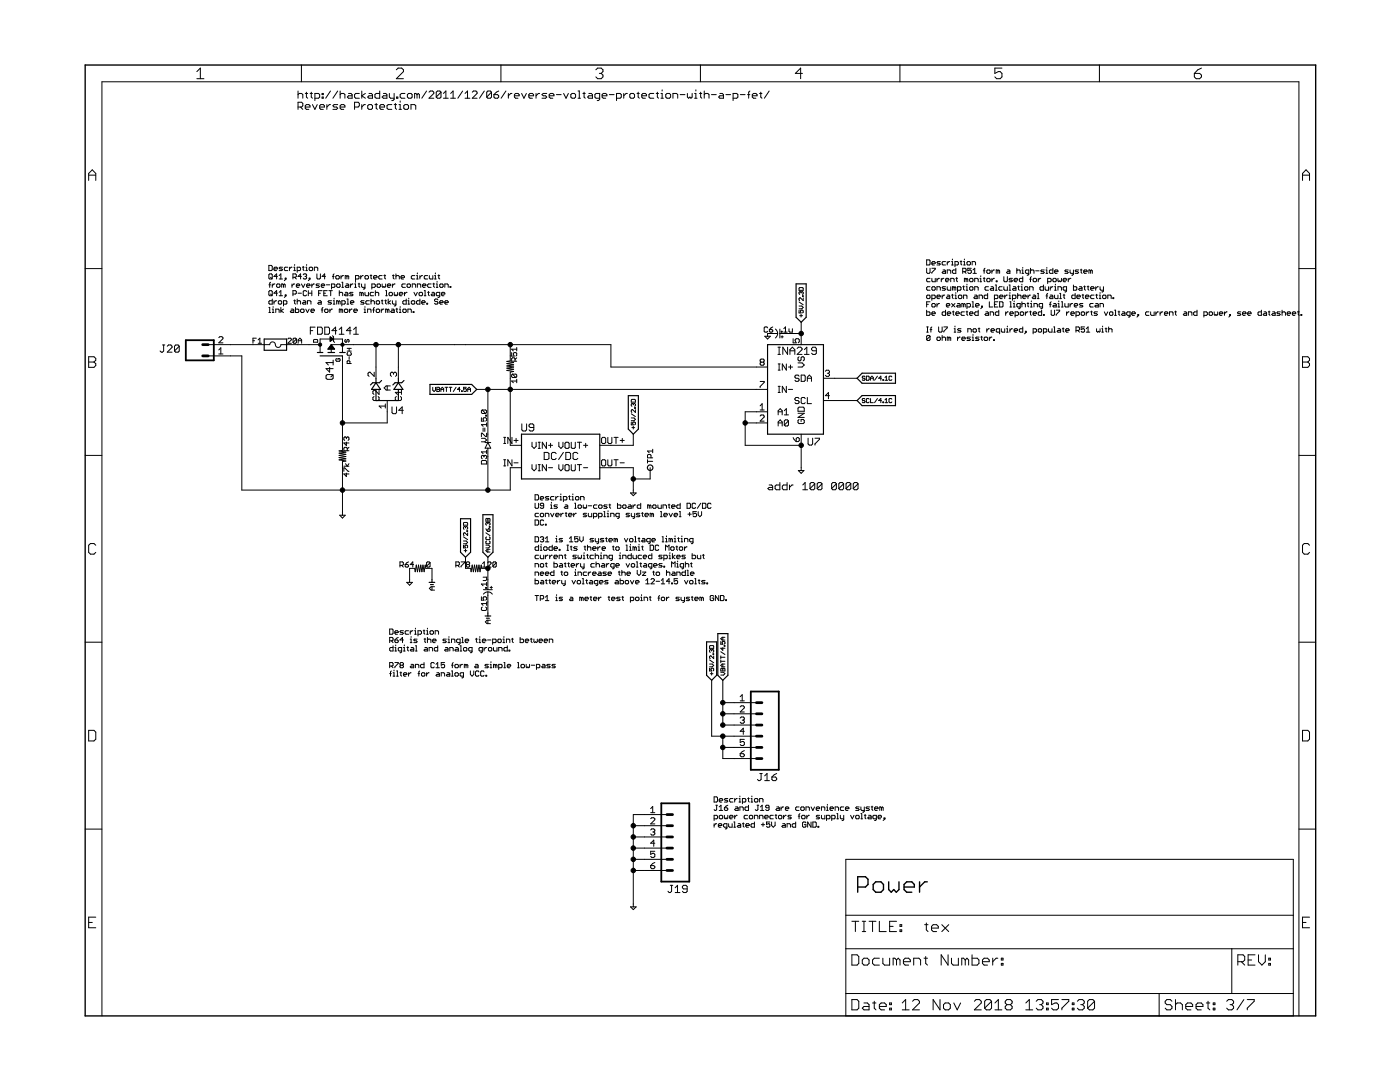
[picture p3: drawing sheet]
<svg xmlns="http://www.w3.org/2000/svg" width="279mm" height="216mm" viewBox="0 0 279 216" stroke-linecap="round" stroke-linejoin="round" font-family="sans-serif">
<g fill="none" stroke="#000" stroke-width=".2">
<path d="M39.3 14.3l.7-.7v2.1M39.3 15.7h1.4M59.5 18.2v1.4M59.5 18.9l.2-.3h.5l.2 .3v.7M60.2 13v3.3M60.9 18.6h.5M61.2 18.4v1l.2 .2M61.9 18.6h.5M62.1 18.4v1l.3 .2M62.8 19.6h.8l.2-.2v-.5l-.2-.3h-.8v1.5M64.3 18.6h.2v.3h-.2zM64.3 19.4h.2v.2h-.2z"/>
<path d="M66 18.2l-1 1.4M67.4 18.2l-1 1.4M67.9 18.2v1.4M67.9 18.9l.2-.3h.5l.2 .3v.7M69.6 18.6h.4l.3 .3v.7h-.7l-.3-.2 .3-.3h.7M71.7 18.6h-.7l-.2 .3v.5l.2 .2h.7M72.2 18.2v1.4M72.9 18.6l-.7 .5 .7 .5M73.6 18.6h.5l.2 .3v.7h-.7l-.2-.2 .2-.3h.7M75.8 18.2v1.4h-.7l-.3-.2v-.5l.3-.3h.7M76.5 18.6h.5l.2 .3v.7h-.7l-.2-.2 .2-.3h.7M77.7 18.6v.8l.3 .2h.7"/>
<path d="M78.7 18.6v1.2l-.3 .3h-.2M79.1 13.9l.4-.3h.7l.3 .3v.4l-1.4 1.4h1.4M79.1 19.4h.3v.2h-.3zM80.8 18.6h-.7l-.2 .3v.5l.2 .2h.7M81.3 18.9l.3-.3h.4l.3 .3v.5l-.3 .2h-.4l-.3-.2zM83.2 18.9l-.2-.3h-.3v1M83.2 18.9v.7M83.2 18.9l.3-.3 .2 .3v.7M85.1 18.2l-.9 1.4M85.6 18.4l.3-.2h.4l.3 .2v.2l-1 1h1M88 18.4v1l-.2 .2h-.5l-.2-.2M88 18.4l-.2-.2h-.5l-.2 .2v1"/>
<path d="M88 18.4l-.9 1M88.5 19.6h1M88.5 18.6l.5-.4v1.4M89.9 19.6h1M89.9 18.6l.5-.4v1.4M92.3 18.2l-.9 1.4M92.8 19.6h1M92.8 18.6l.5-.4v1.4M94.3 18.4l.2-.2h.5l.2 .2v.2l-.9 1h.9M96.6 18.2l-.9 1.4M98.1 18.4v1l-.2 .2h-.5l-.3-.2M98.1 18.4l-.2-.2h-.5l-.3 .2v1"/>
<path d="M98.1 18.4l-1 1M98.6 18.9h.7l.2 .2v.3l-.2 .2h-.5l-.2-.2zM99.5 18.2l-.9 .7M100 13v3.3M101 18.2l-1 1.4M101.5 18.6v1M102.2 18.6h-.3l-.4 .5M102.7 19.1h.9v-.2l-.2-.3h-.5l-.2 .3v.5l.2 .2h.5M104.1 18.6l.5 1 .5-1M105.5 19.1h1v-.2l-.2-.3h-.5l-.3 .3v.5l.3 .2h.5M107 18.6v1M107.7 18.6h-.3l-.4 .5"/>
<path d="M109.1 18.6h-.7l-.2 .3 .2 .2h.5l.2 .3-.2 .2h-.7M109.6 19.1h1v-.2l-.3-.3h-.4l-.3 .3v.5l.3 .2h.4M111 18.9h1M112.5 18.6l.5 1 .4-1M113.9 18.9l.3-.3h.4l.3 .3v.5l-.3 .2h-.4l-.3-.2zM115.4 19.6h.4M115.4 18.2h.2v1.4M116.3 18.6h.5M116.6 18.4v1l.2 .2M117.5 18.6h.5l.2 .3v.7h-.7l-.2-.2 .2-.3h.7M118.9 13.9l.4-.3h.7l.3 .3v.4l-.3 .3M119.6 14.6h.4"/>
<path d="M119.7 19.6h-.7l-.3-.2v-.5l.3-.3h.7v1.2l-.3 .3h-.2M120 14.6l.3 .4v.3l-.3 .4h-.7l-.4-.4M120.2 19.1h.9v-.2l-.2-.3h-.5l-.2 .3v.5l.2 .2h.5M121.6 18.9h1M123 19.6h.8l.2-.2v-.5l-.2-.3h-.8v1.5M124.5 18.6v1M125.2 18.6h-.3l-.4 .5M125.9 18.6h.5l.2 .3v.5l-.2 .2h-.5l-.2-.2v-.5zM127.1 18.6h.5M127.4 18.4v1l.2 .2M128.1 19.1h.9v-.2l-.2-.3h-.5l-.2 .3v.5l.2 .2h.5M130.5 18.6h-.7l-.3 .3v.5l.3 .2h.7"/>
<path d="M131 18.6h.4M131.2 18.4v1l.2 .2M131.9 18.6h.2v1M131.9 19.6h.5M132.1 17.9v.3M132.9 18.9l.2-.3h.5l.2 .3v.5l-.2 .2h-.5l-.2-.2zM134.3 19.6v-1h.7l.3 .3v.7M135.7 18.9h1M137.2 18.6v.8l.2 .2 .3-.2 .2 .2 .2-.2v-.8M138.6 18.6h.3v1M138.6 19.6h.5M138.9 17.9v.3"/>
<path d="M139.6 18.6h.5M139.8 13v3.3M139.8 18.4v1l.3 .2M140.5 18.9l.3-.3h.5l.2 .3v.7M140.5 18.2v1.4M142 18.9h.9M143.7 18.6h.4l.3 .3v.7h-.7l-.3-.2 .3-.3h.7M144.9 18.9h.9M146.3 19.6h.7l.3-.2v-.5l-.3-.3h-.7v1.5M147.7 18.9h1M149.2 18.9h.4M149.6 18.2l-.2 .2v1.2"/>
<path d="M150.1 19.1h1v-.2l-.2-.3h-.5l-.3 .3v.5l.3 .2h.5M151.6 18.6h.5M151.8 18.4v1l.3 .2M153.5 18.2l-1 1.4M160.1 14.6h-1.4l1.1-1v2.1M179.6 13v3.3M200 13.6h-1.5v1l.7-.3h.4l.4 .3v.7l-.4 .4h-.7l-.4-.4M219.4 13v3.3M238.4 14.6h1l.4 .4v.3l-.4 .4h-.7l-.3-.4zM239.8 13.6l-.7 .3-.7 .7M17.7 36v-1.4l.7-.7 .7 .7v1.4M17.7 34.9h1.4"/>
<path d="M59.5 21.4h.7l.2-.3v-.5l-.2-.2h-.7v1.4M60 21.4l.4 .4M60.9 21.4h1v-.3l-.3-.2h-.4l-.3 .2v.5l.3 .2h.4M62.4 20.9l.4 .9 .5-.9M63.8 21.4h.9v-.3l-.2-.2h-.5l-.2 .2v.5l.2 .2h.5M65.2 20.9v.9M66 20.9h-.3l-.5 .5M67.4 20.9h-.7l-.3 .2 .3 .3h.5l.2 .2-.2 .2h-.8M67.9 21.4h.9v-.3l-.2-.2h-.5l-.2 .2v.5l.2 .2h.5M70.8 21.4h.7l.2-.3v-.5l-.2-.2h-.7v1.4M72.2 20.9v.9M72.9 20.9h-.2l-.5 .5"/>
<path d="M73.4 21.1l.2-.2h.5l.2 .2v.5l-.2 .2h-.5l-.2-.2zM74.8 20.9h.5M75.1 20.6v1l.2 .2M75.8 21.4h1v-.3l-.3-.2h-.5l-.2 .2v.5l.2 .2h.5M78.2 20.9h-.7l-.3 .2v.5l.3 .2h.7M78.7 20.9h.4M78.9 20.6v1l.2 .2M79.6 21.8h.5M79.6 20.9h.3v.9M79.9 20.2v.2M80.6 21.1l.2-.2h.5l.2 .2v.5l-.2 .2h-.5l-.2-.2zM82 21.8v-.9h.7l.3 .2v.7"/>
<path d="M259.9 34.9h1.4M259.9 36v-1.4l.7-.7 .7 .7v1.4M17 53.6h3.3M53.7 53h.5l.1 .1v.7l-.1 .2h-.5zM53.7 56.8h.3M53.8 54.7h.4l.1 .1v.7l-.1 .2h-.4l-.1-.2v-.7zM53.8 58h.4l.1 .2v.6l-.1 .2h-.4l-.1-.2v-.6zM54 55.3l.3 .4M54 56.3l-.2 .2v.8M54 58.7l.3 .3M54.3 59.7v1h-.5l-.1-.2v-.3l.1-.2h.5M54.3 56.7v.6"/>
<path d="M54.7 53.7h.7l-.2-.4h-.3l-.2 .2v.3l.2 .2h.3M54.9 56.7h-.2l-.4 .3M55.4 55.2h-.7l.5-.5v1M55.4 56.7h.3l.2 .1v.4l-.2 .1h-.3l-.2-.1v-.4zM55.4 58.5h-.7l.5-.5v1M55.7 55.7h.7M55.7 55l.3-.3v1M55.7 58.3l.3-.3v1M55.7 59h.7M56.4 53.3h-.5l-.2 .2 .7 .3-.2 .2h-.5M56.6 56.8l.1-.1 .2 .1v.5M56.6 56.8l-.4-.1v.6"/>
<path d="M56.6 56.8v.5M56.9 55.5h.2v.2h-.2zM56.9 58.8h.2v.2h-.2zM57.1 55.7l-.4 .3M57.1 59l-.4 .4M57.4 53.3h-.5l-.2 .2v.3l.2 .2h.5M57.8 53.3v.7M58.3 53.3l-.5 .4M58.3 56.7v.6M58.5 55.3h.5l.1-.1v-.4l-.1-.1h-.5v1M58.5 58.7h.5l.1-.2v-.3l-.1-.2h-.5v1M58.6 54h.4"/>
<path d="M58.6 53.3h.2v.7M58.8 52.8v.2M58.8 59.8v.7l.2 .2M58.8 55.3l.3 .4M58.8 56.7l-.5 .3M59.1 57h.7l-.2-.3h-.3l-.2 .1v.4l.2 .1h.3M59.3 54h.5l.2-.2v-.3l-.2-.2h-.5v1M59.3 59.7v1M59.5 58.5h.7M60.2 55.2h-.7l.5-.5v1M60.2 56.7l.3 .6 .4-.6M60.3 53.3h.4"/>
<path d="M60.5 54.8l.2-.1h.3l.2 .1-.2 .4M60.5 53.1v.7l.2 .2M60.9 55.2h.1M61 53.3h.2v.7M61 55.2l.2 .1-.2 .4h-.3l-.2-.2M61 54h.4M61.2 57h.7l-.2-.3h-.3l-.2 .1v.4l.2 .1h.3M61.2 52.8v.2M61.2 58.2l-.2-.2h-.3l-.2 .2v.6l.2 .2h.3l.2-.2M61.5 58.5h.7M61.5 58v1M61.7 55.5h.2v.2h-.2z"/>
<path d="M61.7 53.5l.2-.2h.3l.2 .2v.3l-.2 .2h-.3l-.2-.2zM61.9 55.7l-.4 .3M62.2 56.7v.6M62.2 58v1M62.7 54v-.7h.5l.2 .2v.5M62.7 56.7l-.5 .3M63.2 54.7v.8l.2 .2h.4l.1-.2v-.8M63.6 58.5h.3M63.8 56.7h-.6l-.1 .1 .7 .4-.2 .1h-.5M64.1 57h.7l-.2-.3h-.3l-.2 .1v.4l.2 .1h.3M64.3 58h-.7v1M64.6 58.5h.4"/>
<path d="M65 55.2h-.7l.5-.5v1M65.1 56.8h.7M65.3 58h-.7v1h.7M65.6 58h.7M66 58v1M66.2 57.3h.5l.1-.1v-.4l-.1-.1h-.5v1M66.3 55.2h.4M66.7 54.7l-.2 .1v.9M66.7 59.5v.2M67.2 56.8l.2-.1h.3l.2 .1v.4l-.2 .1h-.3l-.2-.1zM67.2 55h.3l.2 .2v.3l-.2 .2h-.3l-.2-.2v-.3zM67.7 58.5l.2-.2h.3l.2 .2v.5"/>
<path d="M67.7 58v1M68.1 55v.7M68.2 57.3h.4M68.2 56.3h.2v1M68.6 55l-.5 .3M68.9 58.3h.3l.2 .2v.5h-.5l-.2-.2 .2-.1h.5M69.1 56.7h.3l.2 .1v.5h-.5l-.2-.1 .2-.2h.5M69.2 55.2l-.3-.2v.7M69.2 55.2v.5M69.2 55.2l.2-.2 .2 .2v.5M69.2 59.7h.2v1M69.9 56.7v.6"/>
<path d="M70.4 56.7l-.5 .3M70.4 58.3h-.5l-.1 .2 .6 .3-.1 .2h-.5M70.8 56.7h.2v.6M70.8 57.3h.3M71 55.7h.5l.1-.2v-.3l-.1-.2h-.5v1M71 56.2v.1M71.5 56.7h.3M71.6 56.5v.7l.2 .1M72 55v.7M72.2 56.7v.5l.1 .1h.5M72.2 58.5v.5M72.2 58.5l-.4-.2v.7"/>
<path d="M72.2 58.5l.1-.2 .2 .2v.5M72.5 55l-.5 .3M72.8 55.2l.2-.2h.4l.1 .2v.3l-.1 .2h-.4l-.2-.2zM72.8 58.3v.5l.2 .2h.5v-.7M72.8 56.7v.8l-.3 .2M73.9 55h.3M74 54.8v.7l.2 .2M74 59.7v1M74.2 57.3h.5l.2-.1v-.4l-.2-.1h-.5v1M74.5 55.3h.7l-.1-.3h-.4l-.2 .2v.3l.2 .2h.4M74.5 58.3h-.5l-.1 .2v.3l.1 .2h.5M74.9 58.5l.2-.2h.3l.2 .2v.5"/>
<path d="M74.9 58v1M75.4 56.7h.4l.1 .1v.4l-.1 .1h-.4l-.2-.1v-.4zM76.3 55h-.5l-.2 .2v.3l.2 .2h.5M76.3 56.7v.5l.1 .1 .2-.1 .2 .1 .2-.1v-.5M76.3 59.8v.7l.1 .2M76.6 55h.4M76.8 54.8v.7l.2 .2M77 59.8v.7l.1 .2M77 58h.1v1M77 59h.3M77.3 57h.7l-.2-.3h-.3l-.2 .1v.4l.2 .1h.3M77.5 59.7v1"/>
<path d="M77.6 58.5l.2-.2h.3l.2 .2v.3l-.2 .2h-.3l-.2-.2zM78.3 55h.4M78.3 56.7v.6M78.5 54.8v.7l.2 .2M78.7 58.3v.5l.1 .2 .2-.2 .2 .2 .2-.2v-.5M78.8 56.7l-.5 .3M79 55.2l.2-.2h.3l.2 .2v.5M79 54.7v1M79.7 58.7h.7l-.2-.4h-.3l-.2 .2v.3l.2 .2h.3M80 55.3h.7l-.1-.3h-.4l-.2 .2v.3l.2 .2h.4M80.7 58.3v.7M80.9 56.7h-.5l-.2 .1v.4l.2 .1h.5"/>
<path d="M81.1 59.7v1h-.5l-.2-.2v-.3l.2-.2h.5M81.2 58.3l-.5 .4M81.4 56.7h.3l.2 .1v.4l-.2 .1h-.3l-.2-.1v-.4zM81.6 59.5v.2M82.3 57.3v-.6h.5l.2 .1v.5M82.6 58.3l.4 .7 .3-.7M82.8 55h-.5l-.2 .2v.3l.2 .2h.5M83.1 55.7h.4M83.1 55h.2v.7M83.3 54.5v.2M83.3 57.3v-.6h.5l.2 .1v.5M83.6 58.5l.2-.2h.4l.1 .2v.3l-.1 .2h-.4l-.2-.2z"/>
<path d="M83.8 55v.7M83.8 59.7v1h-.5l-.2-.2v-.3l.2-.2h.5M84.3 55l-.5 .3M84.3 57h.7l-.2-.3h-.3l-.2 .1v.4l.2 .1h.3M84.7 58h.1v1M84.7 59h.3M85.3 55h-.5l-.1 .2v.3l.1 .2h.5M85.3 58.3h.4M85.5 58.2v.6l.2 .2M85.7 55v.5l.2 .2h.5v-.7M86 56.7h-.5l-.2 .1v.4l.2 .1h.5M86.2 58.3h.4l.1 .2v.5h-.5l-.2-.2 .2-.1h.5"/>
<path d="M86.4 56.7h.3M86.6 56.5v.7l.1 .1M86.7 55.7h.4M86.7 55h.2v.7M86.9 54.5v.2M87.1 56.7h.1v.6M87.1 57.3h.3M87.2 56.2v.1M87.4 55h.4M87.4 59.8l-.2-.1h-.3l-.2 .1 .2 .4h.3l.2 .1-.2 .4h-.3l-.2-.2M87.6 54.8v.7l.2 .2M87.8 59h-.6l-.1-.2v-.3l.1-.2h.6v.9l-.4 .2"/>
<path d="M87.8 56.8l.1-.1h.4l.1 .1v.4l-.1 .1h-.4l-.1-.1zM88.1 58.7h.7l-.2-.4h-.3l-.2 .2v.3l.2 .2h.3M88.8 57.3v-.6h.5l.2 .1v.5M89.8 57.2h.2v.1h-.2zM159.5 57.5l.1-.1h.6l.1 .5h-.8zM159.9 58.3l-.2-.1-.2 .1 .1 .5M159.9 58.3v.2M159.9 58.3l.1-.1 .3 .1-.1 .5M160.2 59l.1 .2zM160.3 59.4v.6l-.6-.6-.2 .2 .1 .4M184.9 51.9h.5l.2 .1v.7l-.2 .2h-.5zM184.9 53.5v.9l.2 .1h.3l.2-.1v-.9"/>
<path d="M185.1 58.9h.3l.2 .2v.3l-.2 .2h-.3l-.2-.2v-.3zM185.6 55.5h-.5l-.2 .2v.3l.2 .2h.5M185.6 57.2h-.5l-.2 .2v.3l.2 .2h.5M186 52.5h.6l-.1-.3h-.4l-.1 .2v.3l.1 .2h.4M186 53.5h.6l-.6 1M186 55.5v.5l.1 .2h.5v-.7M186 59.6h.5l.1-.2v-.3l-.1-.2h-.5v1M186.1 57.2h.4l.1 .2v.3l-.1 .2h-.4l-.1-.2v-.3zM187 55.5v.7M187 57.9v-.7h.5l.2 .2v.5M187 59.2h.7l-.2-.3h-.3l-.2 .2v.3l.2 .2h.3M187.5 55.5l-.5 .4"/>
<path d="M187.7 52.2h-.5l-.2 .2 .7 .3-.2 .2h-.5M187.9 55.5v.7M188 58.9v.7M188.2 53.9h.3l.2 .1v.5h-.5l-.2-.1 .2-.2h.5M188.4 55.5l-.5 .4M188.5 58.9l-.5 .3M188.7 52.2h-.5l-.2 .2v.3l.2 .2h.5M188.7 57.2h-.5l-.2 .2 .7 .3-.2 .2h-.5M188.7 55.9h.7l-.2-.4h-.3l-.2 .2v.3l.2 .2h.3M189 52.2v.7M189 54.5v-.6h.5l.2 .1v.5M189 57.2v.5l.2 .2h.5v-.7"/>
<path d="M189 58.9h.4l.1 .2v.5h-.5l-.1-.2 .1-.2h.5M189.5 52.2l-.5 .3M189.7 56.2v-.7h.5l.2 .2v.5M189.9 52.9h.3M189.9 52.2h.2v.7M189.9 58.9h.3M190.1 51.7v.2M190.1 58.7v.7l.1 .2M190.4 57.4l-.3-.2v.7M190.4 57.4l.2-.2 .2 .2v.5M190.4 57.4v.5M190.6 52.9h.5l.2-.2v-.3l-.2-.2h-.5v1"/>
<path d="M190.6 58.9h.2v.7M190.6 59.6h.3M190.8 53.5v1h-.6l-.1-.1v-.4l.1-.1h.6M190.8 58.4v.1M190.8 55.5h.3M190.9 55.4v.6l.2 .2M191.1 57.9h.5l.2-.2v-.3l-.2-.2h-.5v1.1M191.3 59.1l.2-.2h.3l.2 .2v.3l-.2 .2h-.3l-.2-.2zM191.6 52.2h.4M191.8 52v.7l.2 .2M192.1 54.2h.5l.2-.2v-.3l-.2-.2h-.5v1M192.1 57.2h.4"/>
<path d="M192.3 52.9h.3M192.3 52.2h.2v.7M192.3 59.6v-.7h.5l.2 .2v.5M192.3 57v.7l.2 .2M192.5 51.7v.2M192.5 54.2l.3 .3M192.8 55.7l-.3-.2v.7M192.8 57.2h.2v.7M192.8 55.7v.5M192.8 55.7l.2-.2 .1 .2v.5M192.8 57.9h.3M193 52.4l.1-.2h.4l.2 .2v.3l-.2 .2h-.4l-.1-.2z"/>
<path d="M193 56.7v.2M193.5 57.4l.2-.2h.3l.2 .2v.3l-.2 .2h-.3l-.2-.2zM193.7 55.5h.3l.2 .2v.3l-.2 .2h-.3l-.2-.2v-.3zM193.8 53.5h-.7v.5l.4-.1 .3 .1v.4l-.1 .1h-.4l-.2-.1M194 52.9v-.7h.5l.2 .2v.5M194.2 54.5h.7M194.2 53.9l.3-.4v1M194.5 56.2v-.7h.5l.2 .2v.5M194.5 57.9v-.7h.5l.2 .2v.5M194.5 58.9h.4l.1 .2v.5h-.5l-.1-.2 .1-.2h.5M195.4 59.6v-.7h.5l.2 .2v.5M195.6 55.5h.1v.7"/>
<path d="M195.6 56.2h.3M195.7 55v.2M196.2 54h.4M196.2 55.5h.4M196.4 55.4v.6l.2 .2M196.6 53.5l-.2 .2v.8M196.9 54l.2-.1h.3l.2 .1v.4l-.2 .1h-.3l-.2-.1zM196.9 55.7l.2-.2h.3l.2 .2v.3l-.2 .2h-.3l-.2-.2zM197.1 58.5v1.1h-.5l-.2-.2v-.3l.2-.2h.5M197.3 57.2h-.6l-.1 .2v.3l.1 .2h.6M197.8 57.2h.3l.2 .2v.5h-.5l-.2-.2 .2-.1h.5M198 53.9v.6"/>
<path d="M198 55.5v.7M198.5 53.9l-.5 .3M198.5 59.6h.5l.2-.2v-.3l-.2-.2h-.5v1M198.5 55.5l-.5 .4M198.6 56.9h.2v1M198.6 57.9h.4M198.8 56h.2v.2h-.2zM199.2 54l-.4-.1v.6M199.2 54v.5M199.2 54l.1-.1 .2 .1v.5M199.5 59.2h.7l-.2-.3h-.3l-.2 .2v.3l.2 .2h.3M200 57.2h-.5l-.2 .2v.3l.2 .2h.5"/>
<path d="M200.3 55.2v.8l.2 .2h.4l.1-.2v-.8M200.3 57.2v.5l.2 .2h.5v-.7M200.5 58.9v.7M201 53.9h.4l.1 .1v.5h-.5l-.1-.1 .1-.2h.5M201 58.9l-.5 .3M201.4 56.9h.1v1M201.4 58.9h.1v.7M201.4 57.9h.3M201.4 59.6h.3M201.5 58.4v.1M202.1 55.5h-.6l-.1 .2 .7 .3-.2 .2h-.5M202.1 59.6h.5l.2-.2v-.3l-.2-.2h-.5v1"/>
<path d="M202.2 57.2h.4l.2 .2v.5h-.6l-.1-.2 .1-.1h.6M202.4 55.9h.7l-.2-.4h-.3l-.2 .2v.3l.2 .2h.3M202.9 54l.2-.1h.3l.2 .1v.5M202.9 53.5v1M203.1 58.5v1.1M203.1 57.2h.3M203.1 59.1l.2-.2h.3l.2 .2v.5M203.3 57v.7l.1 .2M203.8 57.2h.1v.7M203.8 57.9h.3M203.9 54.5h.4M203.9 53.9h.2v.6"/>
<path d="M203.9 56.7v.2M204.1 55.2v1h-.5l-.2-.2v-.3l.2-.2h.5M204.1 53.4v.1M204.1 59.2h.7l-.2-.3h-.3l-.2 .2v.3l.2 .2h.3M204.5 57.4l.1-.2h.4l.1 .2v.3l-.1 .2h-.4l-.1-.2zM205.1 58.9v.7M205.3 54.5h-.5l-.2-.1v-.4l.2-.1h.5v.8l-.3 .2M205.5 55.7h.3M205.5 57.9v-.7h.5l.2 .2v.5M205.7 54l.1-.1h.4l.2 .1v.5M205.7 53.5v1M205.7 58.9l-.6 .3"/>
<path d="M205.8 55.2l-.1 .2v.8M206.2 55.7l.2-.2h.3l.2 .2v.3l-.2 .2h-.3l-.2-.2zM206.2 58.9h.3l.2 .2v.5h-.5l-.2-.2 .2-.2h.5M206.7 54h.7M207 58.5h.2v1.1M207 59.6h.4M207.2 55.5v.7M207.7 55.5l-.5 .4M208.2 56.9v1h-.5l-.2-.2v-.3l.2-.2h.5M208.4 53.9h-.5l-.2 .1 .2 .2h.3l.2 .2-.2 .1h-.5M208.6 57.2v.5l.1 .2h.6v-.7M208.7 54.5h.4"/>
<path d="M208.7 53.9h.2v.6M208.7 59.1h.4M208.9 53.4v.1M209.1 58.5l-.2 .2v.9M209.1 56.2h.5l.2-.2v-.3l-.2-.2h-.5v1.1M209.6 58.9h.4l.1 .2v.5h-.5l-.2-.2 .2-.2h.5M209.6 57.2v.7M210.1 53.5v1h-.5l-.2-.1v-.4l.2-.1h.5M210.1 55.7l.2-.2h.3l.2 .2v.3l-.2 .2h-.3l-.2-.2zM210.1 57.2l-.5 .4M210.5 54.2h.6l-.1-.3h-.4l-.1 .1v.4l.1 .1h.4M210.5 58.9v.5l.1 .2h.5v-.7"/>
<path d="M210.5 57.2h.1v.7M210.5 57.9h.3M210.6 56.7v.2M211.1 55.5v.5l.2 .2 .2-.2 .2 .2 .1-.2v-.5M211.1 57.9v-.7h.6l.1 .2v.5M211.5 58.5h.2v1.1M211.5 59.6h.3M212.2 55.9h.7l-.2-.4h-.4l-.1 .2v.3l.1 .2h.4M212.2 58.9h.3M212.3 58.7v.7l.2 .2M212.9 57.9h-.6l-.1-.2v-.3l.1-.2h.6v.9l-.4 .2M213.2 53.9h-.5l-.2 .1 .2 .2h.3l.2 .2-.2 .1h-.5"/>
<path d="M213.2 55.5v.7M213.6 53.9v.5l.1 .1h.5M213.7 55.5l-.5 .4M214.2 53.9v.8l-.3 .2M214.2 56.9v1h.5l.2-.2v-.3l-.2-.2h-.5M214.6 58.5v1.1h-.5l-.2-.2v-.3l.2-.2h.5M214.9 59.2h.7l-.2-.3h-.3l-.2 .2v.3l.2 .2h.3M215.3 53.9h-.6l-.1 .1 .1 .2h.4l.2 .2-.2 .1h-.5M215.4 57.2h.4l.1 .2v.5h-.5l-.1-.2 .1-.1h.5M215.6 53.9h.3M215.8 53.7v.7l.1 .1M215.9 58.9h.4"/>
<path d="M216.1 58.7v.7l.2 .2M216.3 54.2h.7l-.2-.3h-.3l-.2 .1v.4l.2 .1h.3M216.3 57.2h.3M216.5 57v.7l.1 .2M216.6 59.2h.7l-.2-.3h-.3l-.2 .2v.3l.2 .2h.3M217 57.2h.3M217.1 57v.7l.2 .2M217.7 54l-.4-.1v.6M217.7 54v.5M217.7 57.6h.6l-.1-.4h-.4l-.1 .2v.3l.1 .2h.4M217.7 54l.1-.1 .2 .1v.5M218.3 58.9h-.5l-.1 .2v.3l.1 .2h.5"/>
<path d="M218.7 57.2v.7M218.7 58.9h.3M218.8 58.7v.7l.2 .2M219.2 57.2l-.5 .4M219.4 58.9h.1v.7M219.4 59.6h.3M219.5 57.2v.5l.2 .2h.5M219.5 58.4v.1M220 59.1l.2-.2h.4l.1 .2v.3l-.1 .2h-.4l-.2-.2zM220.2 57.2v.9l-.3 .2M221.1 59.6v-.7h.5l.2 .2v.5M222.1 59.4h.2v.2h-.2z"/>
<path d="M259.2 53.6h3.4M17.7 71.2h1.1l.3 .3v.4l-.3 .3 .3 .4v.3l-.3 .4h-1.1zM17.7 72.2h1.1M32.4 68.8h.5M32.7 68.8v1.2l-.3 .3h-.2l-.3-.3M33.4 69.1l.2-.3h.5l.2 .3v.2l-.9 1h.9M35.8 69.1v.9l-.3 .3h-.4l-.3-.3M35.8 69.1l-.3-.3h-.4l-.3 .3v.9M35.8 69.1l-1 .9M41.6 68.8h12.2a.59 .59 0 0 1 .7-.6 .59 .59 0 0 1 .5 .8 .56 .56 0 0 0 .6 .3 .56 .56 0 0 0 .5-.5h7.8M41.6 71h6.7v26.8h53.5v-4.5h2.3M43.7 67.4l.2-.2h.4l.2 .2v.2l-.8 .8h.8"/>
<path d="M43.7 69.8l.4-.4v1.2M43.7 70.6h.8M50.5 68h.3M51.2 67.5h-.7v1M51.5 68.5h.7M51.5 67.8l.4-.3v1M53.7 61.3h.1v1.1M53.7 62.4h.3M54.3 62.4h.4M54.3 61.7h.2v.7M54.5 61.2v.1M54.7 60v.7"/>
<path d="M55 62.4v-.7h.5l.2 .1v.6M55.2 60l-.5 .3M55.5 60.2l.2-.2h.3l.2 .2v.3l-.2 .2h-.3l-.2-.2zM56 61.3v1.1M56.6 60.7h.5l.2-.2v-.3l-.2-.2h-.5v1M56.6 61.7l-.6 .3 .6 .4M57.4 67.6l.2-.1h.4l.1 .1v.2l-.7 .7h.7M58.1 61.7h.4l.1 .1v.6h-.5l-.2-.2 .2-.2h.5M58.6 60h.4M59 61.3v1.1h.5l.1-.2v-.4l-.1-.1h-.5M59.2 67.6l-.2-.1h-.3l-.2 .1v.7M59.2 67.6v.7l-.2 .2h-.3l-.2-.2"/>
<path d="M59.2 67.6l-.7 .7M59.3 60.2l.2-.2h.3l.2 .2v.5M59.5 68.5v-.7l.4-.3 .3 .3v.7M59.5 68h.7M60.2 61.7h.3l.2 .1v.4l-.2 .2h-.3l-.2-.2v-.4zM60.5 60h.4l.1 .2v.5h-.5l-.2-.2 .2-.2h.5M61 61.7l.4 .7 .3-.7M61.4 60.7v-.7h.5l.2 .2v.5M61.9 66h.5M62.1 62h.6l-.1-.3h-.4l-.1 .1v.4l.1 .2h.4M62.6 67.9l.1-.2h.6l.1 .6h-.8zM62.9 65.3h-1v1.4"/>
<path d="M63.4 65.3h.7l.2 .2v1l-.2 .2h-.7zM63.6 60h.3l.2 .2v.5h-.5l-.2-.2 .2-.2h.5M63.9 70.3v-2.7h4.4v2.7M64.1 61.8h.4M64.5 61.3l-.2 .2v.9M64.8 61.8l.2-.1h.3l.2 .1v.4l-.2 .2h-.3l-.2-.2zM64.8 65.3h.7l.3 .2v1l-.3 .2h-.7zM65.3 74.7h1l.2 .3v.5l-.2 .2h-1l-.2-.2v-.5zM65.5 69.6h1.2M65.6 69.4h1M65.7 69.3h.8M65.8 69.3h.7"/>
<path d="M65.8 73.3v1l-.7-.7h1.4M65.8 61.7v.7M65.8 69.2h.6M65.9 67.6h.6M65.9 67.2l.7 .4-.7 .5zM65.9 68h.1M65.9 67.9h.3M65.9 67.8h.4M65.9 67.7h.6M65.9 67.5h.4M65.9 67.4h.3M65.9 67.3h.1"/>
<path d="M65.9 69h.4M66 68.9h.2M66.1 68.8h.1M66.1 68.8h55.8v4.4h31.3M66.1 68.8v1.5M66.1 68.8l.7 .9h-1.4zM66.2 60h-.6l-.1 .2 .1 .1h.4l.2 .2-.2 .2h-.5M66.3 61.7l-.5 .3M66.3 67l.3 .2v.9l.2 .2M66.5 71.9v.9M66.5 74.7l-.5 .5M66.5 72.3h-1.4l.4 .5"/>
<path d="M66.5 60.7h.3M66.5 60h.2v.7M67.2 71.5l-.2 .2 .2 .4h.5l.2-.4-.4-.2v.3M67.2 66h-.9l.7-.7v1.4M67.5 60.2l.2-.2 .2 .2v.5M67.5 60.2l-.3-.2v.7M67.5 60.2v.5M67.7 66.7h.9M67.7 65.7l.5-.4v1.4M68.1 61.8l.1-.1 .2 .1v.6M68.1 61.8l-.4-.1v.7M68.1 61.8v.6"/>
<path d="M68.2 60.7h.5l.2-.2v-.3l-.2-.2h-.5v1M68.3 71v18.9l-.6 .1 1.3 .2-1.3 .2 1.3 .3-1.3 .2 1.3 .2-1.3 .2 1.3 .2-1.3 .3 1.3 .2-.7 .1v10.7M68.7 61.8l.2-.1h.3l.2 .1v.4l-.2 .2h-.3l-.2-.2zM69 67.7l-.2 .5 .3 .1 .1-.4 .3-.2 .2 .2-.2 .4M69.2 60.7h.4M69.3 70.1h.8M69.3 69.5h.8M69.4 70.3l-.1 .2 .1 .4 .7-.1-.1-.5M69.7 69.5v.6M69.7 71.2v.5M69.8 61.7v.7M69.8 72.5v-.4l-.4-.1-.1 .5h.8"/>
<path d="M69.9 60.3h.7l-.2-.3h-.3l-.2 .2v.3l.2 .2h.3M70.1 66h-1l.7-.7v1.4M70.3 61.7l-.5 .3M70.6 66.7h.9M70.6 65.7l.5-.4v1.4M70.6 62h.7l-.2-.3h-.3l-.2 .1v.4l.2 .2h.3M72.7 61.7h.1v.7M72.7 60h-.5l-.2 .2 .7 .3-.2 .2h-.5M72.7 62.4h.3M72.8 61.2v.1M73.4 62.4v-.7h.5l.1 .1v.6M73.7 60h-.5l-.2 .2v.3l.2 .2h.5"/>
<path d="M74 60.2l.2-.2h.3l.2 .2v.5M74.4 61.8h.3M74.6 79.1l-.2 .2v.4l.2 .2h.9l.1-.2v-.4l-.1-.2M74.7 74.3v.8l-.8-.8-.5 .2v.4l.3 .2M74.7 61.3l-.2 .2v.9M75 68.8v6.7M75.2 60h.4l.2 .2v.3l-.2 .2h-.4l-.1-.2v-.3zM75.2 61.7h.4l.2 .1v.4l-.2 .2h-.4l-.1-.2v-.4zM75.6 77.9v.8l-.8-.8-.4 .2v.4l.2 .2M76.1 60h.3M76.1 61.7v.7M76.6 61.7l-.5 .3"/>
<path d="M76.8 60h.3M77.3 77v.8M77.3 79.9v4.5h-9M77.3 61.8l-.3-.1v.7M77.3 61.8v.6M77.3 61.8l.2-.1 .1 .1v.6M77.9 77h-.8l-.4 .4 .4 .4h.8M78 60l-.5 .3 .5 .4M78.1 61.7h.4l.2 .1v.6h-.6l-.1-.2 .1-.2h.6M78.3 60v.5l.2 .2h.5M78.5 74.5l.2-.2 .4 .2v.4l-.2 .2M78.5 74.5l-.2-.2-.4 .2v.4l.2 .2"/>
<path d="M78.5 74.5v.2M79 60v.9l-.3 .1M79 61.7h.4M79.1 79.1l-.2 .2v.4l.2 .2h.8l.2-.2v-.4l-.2-.2M79.2 61.5v.7l.2 .2M79.5 68.8v6.7M79.7 61.7h.2v.7M79.7 62.4h.3M79.9 61.2v.1M80.1 77.9v.8M80.1 78.3h-1.2l.4 .4M80.6 61.7h.3l.2 .1v.4l-.2 .2h-.3l-.2-.2v-.4z"/>
<path d="M81.4 62.4v-.7h.5l.2 .1v.6M81.4 60.7h.3M81.4 60h.2v.7M82.1 60.2l.2-.2h.3l.2 .2v.3l-.2 .2h-.3l-.2-.2zM82.4 62.2h.2v.2h-.2zM84.2 60.3h.6l-.1-.3h-.4l-.1 .2v.3l.1 .2h.4M85.2 60.5h.1v.2h-.1zM86.4 77.3v.6l.2 .2 .3-.2v-.6M87.2 77.3h.4l.1 .1-.1 .3 .1 .3-.1 .1h-.4zM87.2 77.7h.4M87.8 60.3h.6l-.1-.3h-.4l-.1 .2v.3l.1 .2h.4M88 78.1v-.5l.3-.3 .2 .3v.5"/>
<path d="M88 77.7h.5M88.8 60.3h.7l-.2-.3h-.4l-.1 .2v.3l.1 .2h.4M88.8 77.3h.6M89.1 77.3v.8M89.6 77.3h.6M89.9 77.3v.8M91 77.3l-.5 .8M91.8 77.7h-.5l.4-.4v.8M92.1 78l.1 .1zM93.1 77.3h-.6v.4l.3-.1 .3 .1-.2 .4-.4-.1M93.3 78.1v-.5l.3-.3 .3 .3v.5M93.3 77.7h.6"/>
<path d="M95.1 77.7h58.1M97.4 77.7v10.6M101.8 68.8v3.2l-.6 .1 1.3 .2-1.3 .3 1.3 .2-1.3 .2 1.3 .2-1.3 .3 1.3 .2-1.3 .2 1.3 .2-.7 .2v14.6h2.3M102.1 70.4v.7h.5l-.2-.4 .2-.3h.4l.1 .1v.4l-.1 .2M102.3 74.7l.7 .6M102.3 74.7h.7l.1 .1v.4l-.1 .1M102.3 74.7l-.2 .1v.4l.2 .1h.7M102.8 72.1v-.5l-.2-.2h-.3l-.2 .2v.5h1M103.1 76h-1l.3 .4M103.1 69.3v.7M103.1 75.7v.7M103.1 71.4l-.3 .3"/>
<path d="M103.1 69.7h-1l.3 .3M126.1 79.7h.6l.1 .1v.4h-.8zM151.7 76.1h.8v.2l-.8 .8v.2M151.9 72.3l-.2 .2 .2 .4h.4l.2-.2-.2-.4M151.9 72.3l-.2-.2 .2-.5h.4l.2 .2-.2 .5M151.9 72.3h.4M152.6 67.1h1.1l-.5 .5zM153.2 65.4l-.2-.2h-.3l-.2 .2v.7l.2 .2h.3l.2-.2M153.5 65.8h.6l.1 .3-.1 .2h-.4l-.2-.2zM154.2 65.2l-.7 .6M154.7 65.7l.4 .3 .1 .5M155.2 66.5l-.1 .5-.4 .4"/>
<path d="M155.2 66.5h-2v.6M155.3 70.7h.4M155.3 69.3h.4M155.3 78.3h.4M155.3 77.1h.4M155.3 73.9h.4M155.3 72.6h.4M155.5 69.3v1.4M155.5 72.6v1.3M155.5 77.1v1.2M155.6 65.7v1.7M155.6 66.5h4.3"/>
<path d="M155.9 67.2h.4M155.9 66.1h.2v.2h-.2zM156.1 67v.4M156.4 66.3h.7M156.4 65.6l.4-.4v1.1M156.9 72.6v1.3l-.8-1.3v1.3M156.9 77.1v1.2l-.8-1.2v1.2M157.2 69.3v1.4l-1-1.4v1.4M157.4 73.2h.8M157.4 77.7h.8M157.5 65.6v.5l.1 .2h.5v-.7M157.6 70.7v-.9l.5-.5 .5 .5v.9"/>
<path d="M157.6 70h1M157.8 72.8v.8M158.3 67.6v.8h.6l-.2-.4 .2-.4h.4l.2 .2v.4l-.2 .2M159.1 69.5l.2-.2h.5l.3 .2v.3l-1 .9h1M159.3 72.4h.8l.4 .4-.4 .4h-.8M159.5 79.5l-.2-.2h-.4l-.3 .4 .3 .2h.4l.2 .4-.2 .2h-.4l-.3-.2M159.5 61.1h.5l.3 .2-.3 .3h-.5M159.5 61.9v.5h.4l-.2-.2 .2-.3 .4 .1-.1 .4M159.5 71.2l-.2 .2v.4l.2 .2 .4-.2v-.4l.2-.2 .4 .2v.4l-.2 .2M159.5 75.1l-.2-.3h-.4l-.3 .3 .3 .4h.4l.2 .2-.2 .4h-.4l-.3-.2M159.5 60.3l.8 .5M159.6 63h.6"/>
<path d="M159.9 62.7v.6M159.9 74.8h.6l.2 .3v.8l-.2 .2h-.6zM159.9 64.3v4.5M160.5 69.8l.5-.5v1.4M160.5 70.7h1M160.7 79.5l-.2-.2h-.4l-.2 .2v.8l.2 .2h.4l.2-.2M161.1 75.5h.8M161.1 76.1v-.8l.4-.5 .4 .5v.8M161.1 79.3v1.2h.8M162.9 70h-.7l-.2-.2v-.3l.2-.2h.5l.2 .2v1l-.2 .2h-.5l-.2-.2M164.3 75.5h6.7M164.3 79.9h6.7"/>
<path d="M164.7 74.1l.2-.2h.4l.2 .2-.2 .4M165.1 74.5h.2M165.3 74.5l.2 .2-.2 .4h-.4l-.2-.2M165.5 79h-.8l.6-.7v1.3M172.6 75.2l-.4-.1-.1 .2 .4 .2 .1 .3-.1 .1-.4-.1M172.6 79.7l-.1-.2-.4 .2 .1 .2 .4 .2-.1 .2-.4-.1M172.9 75.1h.4l.2 .1v.6l-.2 .1h-.4zM173.5 79.7l-.2-.2-.4 .2 .1 .6 .5-.1M173.7 75.5h.6M173.7 75.9v-.6l.3-.2 .3 .2v.6M173.7 79.5v.8h.6M175.1 75.1l-.6 .8"/>
<path d="M175.1 79.5l-.6 .8M175.9 75.5h-.5l.4-.4v.8M175.9 79.9h-.5l.4-.4v.8M176.2 75.8l.1 .1zM176.6 75.9h.6M176.6 75.3l.3-.2v.8M176.6 79.8l.3-.3v.8M178 75.2l-.2-.1-.4 .1v.6l.2 .1 .4-.1M178 79.7l-.2-.2-.4 .2v.5l.2 .1 .4-.1M184.9 61.9v1h.5l.2-.1v-.4l-.2-.2h-.5M184.9 60.7h.4M184.9 66.3h.4"/>
<path d="M184.9 65.2h.4M185.1 65.2v1.1M185.6 60.2h-.7v1.1M185.6 67.1l-.2-.2h-.3l-.2 .2v.7M185.6 67.1v.7l-.2 .1h-.3l-.2-.1M185.6 65.8h.4M185.6 67.1l-.7 .7M186 62.6h.6l-.1-.4h-.4l-.1 .2v.4l.1 .1h.4M186 65.2l-.2 .2v.9M186.1 60.6h.4l.1 .1v.4l-.1 .2h-.4l-.1-.2v-.4zM187 60.6v.7M187.2 67.3h.3l.2 .1v.4l-.2 .1h-.3l-.2-.1v-.4z"/>
<path d="M187.3 65.2v.9l.2 .2h.4l.1-.2v-.9M187.5 60.6l-.5 .3M188 66.9v1M188 67.4l.2-.1h.3l.2 .1v.5M188.4 65.2h.6v.2l-.6 .7v.2M188.7 61.9v1h-.5l-.2-.1v-.4l.2-.2h.5M188.9 60.9h.6l-.1-.3h-.4l-.1 .1v.4l.1 .2h.4M189 62.6h.7l-.2-.4h-.3l-.2 .2v.4l.2 .1h.3M189.4 67.4l-.4-.1v.6M189.4 67.4l.1-.1 .2 .1v.5M189.4 67.4v.5M189.9 60.6l.7 .7"/>
<path d="M190.1 62.2h.3M190.2 62.1v.7l.2 .1M190.4 65.6h.2v.7M190.4 66.3h.4M190.6 65.1v.1M190.6 60.6l-.7 .7M190.8 62.6h.7l-.2-.4h-.4l-.1 .2v.4l.1 .1h.4M191.1 60.6h.4l.1 .1v.6h-.5l-.2-.2 .2-.2h.5M191.1 67.3v.6M191.6 67.3l-.5 .3M191.8 65.6h-.5l-.2 .2 .2 .1h.3l.2 .2-.2 .2h-.5M192 67.6h.6l-.1-.3h-.4l-.1 .1v.4l.1 .1h.4"/>
<path d="M192.3 60.7v.6M192.3 60.7l-.3-.1v.7M192.3 60.7l.2-.1 .1 .1v.6M192.5 62.2h-.5l-.2 .2v.4l.2 .1h.5M192.8 62.2h.3M193 61.3h.5l.2-.2v-.4l-.2-.1h-.5v1M193 62.1v.7l.1 .1M193.1 66.3v-.7h.6l.1 .2v.5M193.5 62.6h.7l-.2-.4h-.3l-.2 .2v.4l.2 .1h.3M193.7 67.3h-.6l-.1 .1 .1 .2h.4l.2 .2-.2 .1h-.5M194 60.2h.2v1.1M194 67.3h.2v.6"/>
<path d="M194 61.3h.4M194 67.9h.4M194.2 66.7v.2M194.4 65.6h.3l.2 .2v.3l-.2 .2h-.3l-.2-.2v-.3zM194.7 60.9h.7l-.2-.3h-.3l-.2 .1v.4l.2 .2h.3M195.2 61.9v1h-.5l-.2-.1v-.4l.2-.2h.5M195.2 65.6h.4M195.4 65.4v.7l.2 .2M195.4 67.3h-.5l-.2 .1 .2 .2h.3l.2 .2-.2 .1h-.5M195.7 67.3h.4M195.9 61.1h.2v.2h-.2zM195.9 67.1v.7l.2 .1"/>
<path d="M196.1 61.3l-.4 .3M196.6 67.3h.3l.2 .1v.4l-.2 .1h-.3l-.2-.1v-.4zM196.7 62.2h.4l.2 .2v.5h-.6l-.1-.1 .1-.2h.6M196.9 65.6v.7M197.4 60.2v1.1h.7M197.4 67.3v.6M197.4 65.6l-.5 .3M197.6 62.9v-.7h.5l.2 .2v.5M197.8 65.9h.7l-.2-.3h-.3l-.2 .2v.3l.2 .2h.3M198 67.3l-.6 .3M198.3 67.8h.2v.1h-.2zM198.5 60.7h.3"/>
<path d="M199.2 60.2h-.7v1.1h.7M199.3 61.9v1h-.5l-.2-.1v-.4l.2-.2h.5M199.5 60.2h.5l.2 .2v.7l-.2 .2h-.5zM199.5 66.3h-.5l-.2-.2v-.3l.2-.2h.5v1M199.8 65.6v.5l.2 .2h.5v-.7M200.7 62.2v.7M200.9 65.6h.1v.7M200.9 66.3h.3M201 65.1v.1M201.2 62.2l-.5 .4M201.5 62.6h.7l-.1-.4h-.4l-.2 .2v.4l.2 .1h.4M201.5 65.6v.7"/>
<path d="M201.5 60.2h.2v1.1M201.5 61.3h.4M202.1 65.6l-.6 .3M202.2 60.6h.2v.7M202.2 61.3h.4M202.4 65.9h.7l-.2-.3h-.3l-.2 .2v.3l.2 .2h.3M202.4 60v.2M202.6 62.9h.5l.2-.1v-.4l-.2-.2h-.5v1.1M203.6 61.3h-.5l-.2-.2v-.4l.2-.1h.5v.8l-.3 .2M203.8 62.2h.3l.2 .2v.4l-.2 .1h-.3l-.2-.1v-.4zM203.9 60.7l.2-.1h.4l.1 .1v.6M203.9 60.2v1.1"/>
<path d="M204.1 65.2v1.1h-.5l-.2-.2v-.3l.2-.2h.5M204.6 62.2v.7M204.6 66.1h.2v.2h-.2zM204.8 66.3l-.3 .3M205 60.6h.3M205.1 60.4v.7l.2 .2M205.1 62.2l-.5 .4M205.5 62.2h.3M205.7 62.1v.7l.1 .1M205.7 61.3h.3M205.7 60.6h.1v.7M205.8 60v.2"/>
<path d="M206.2 62.6h.7l-.2-.4h-.3l-.2 .2v.4l.2 .1h.3M206.2 66.3h.5l.2-.2v-.3l-.2-.2h-.5v1M206.4 61.3v-.7h.5l.1 .1v.6M207.4 65.6h.3l.2 .2v.3l-.2 .2h-.3l-.2-.2v-.3zM207.9 61.9v1h-.5l-.2-.1v-.4l.2-.2h.5M208.1 61.3h-.6l-.1-.2v-.4l.1-.1h.6v.8l-.4 .2M208.2 66.3h.5l.2-.2v-.3l-.2-.2h-.5v1M208.2 62.8h.2v.1h-.2zM209.3 65.6v.5l.1 .2h.6v-.7M209.4 60.7h.4M209.8 61.9v.9l.2 .1h.3l.2-.1v-.9M209.8 60.2l-.2 .2v.9"/>
<path d="M210.3 65.2h.2v1.1M210.3 60.6h.3l.2 .1v.6h-.5l-.2-.2 .2-.2h.5M210.3 66.3h.3M210.8 61.9h.7l-.7 1M211.1 65.6h.4l.2 .2v.5h-.6l-.1-.2 .1-.2h.6M211.1 61.3h.4M211.1 60.6h.2v.7M211.3 60v.2M211.8 60.2h.2v1.1M211.8 61.3h.4M212 65.6h.3M212.2 65.4v.7l.1 .2"/>
<path d="M212.5 60.6v.5l.2 .2h.5v-.7M212.7 65.9h.7l-.2-.3h-.3l-.2 .2v.3l.2 .2h.3M212.9 62.2v.7M213.4 62.2l-.5 .4M213.6 60.6v.7M213.7 62.6h.7l-.2-.4h-.3l-.2 .2v.4l.2 .1h.3M214.1 60.6l-.5 .3M214.4 60.9h.7l-.2-.3h-.3l-.2 .1v.4l.2 .2h.3M214.7 65.9h.6l.1-.1v-.4l-.1-.2h-.6v1.1M214.7 62.9h.6l.1-.1v-.4l-.1-.2h-.6v1.1M215.1 65.9l.3 .4M215.9 62.2h.4l.2 .2v.4l-.2 .1h-.4l-.1-.1v-.4z"/>
<path d="M216.1 60.6h-.5l-.2 .1 .7 .4-.2 .2h-.5M216.5 65.2h-.7v.6l.3-.2 .4 .2v.3l-.2 .2h-.4l-.1-.2M216.8 65.6l.3-.4v1.1M216.8 62.2v.7M216.8 66.3h.7M217.3 62.2l-.5 .4M217.7 62.2h.3M217.8 62.1v.7l.2 .1M218.2 60.6h-.5l-.2 .1v.4l.2 .2h.5M218.7 60.6h.3l.2 .1v.6h-.5l-.2-.2 .2-.2h.5M218.8 65.6v.5l.2 .2 .2-.2 .2 .2 .1-.2v-.5M219 62.2h-.5l-.2 .2 .7 .4-.2 .1h-.5"/>
<path d="M219.5 61.3v-.7h.5l.2 .1v.6M219.9 65.6h.1v.7M219.9 66.3h.3M220 65.1v.1M220.4 62.2l.3 .7 .4-.7M220.6 65.6h.3M220.7 65.4v.7l.2 .2M221.3 65.8l.1-.2h.4l.1 .2v.5M221.3 65.2v1.1M221.6 62.2h.3l.2 .2v.4l-.2 .1h-.3l-.2-.1v-.4zM222.4 61.9h.2v1M222.4 62.9h.4"/>
<path d="M223.1 62.2h.4M223.3 62.1v.7l.2 .1M224 62.2h.3l.2 .2v.5h-.5l-.2-.1 .2-.2h.5M225.5 62.9h-.5l-.1-.1v-.4l.1-.2h.5v.9l-.3 .2M225.9 62.6h.7l-.2-.4h-.4l-.1 .2v.4l.1 .1h.4M227.1 62.8h.1v.1h-.1zM227.2 62.9l-.3 .4M229.3 62.2h-.5l-.2 .2v.4l.2 .1h.5M229.6 62.2v.6l.2 .1h.5v-.7M230.7 62.2v.7M231.2 62.2l-.5 .4M231.5 62.2v.7"/>
<path d="M232.1 62.2l-.6 .4M232.4 62.6h.7l-.2-.4h-.3l-.2 .2v.4l.2 .1h.3M233.4 62.9v-.7h.5l.2 .2v.5M234.4 62.2h.4M234.6 62.1v.7l.2 .1M236.3 62.2h.4l.1 .2v.5h-.5l-.1-.1 .1-.2h.5M237.2 62.9v-.7h.5l.2 .2v.5M238.9 61.9v1h-.5l-.2-.1v-.4l.2-.2h.5M240.3 62.9h.5l.2-.1v-.4l-.2-.2h-.5v1.1M241.5 62.2h.3l.2 .2v.4l-.2 .1h-.3l-.2-.1v-.4zM242.3 62.2v.6l.2 .1 .2-.1 .1 .1 .2-.1v-.6M243.4 62.6h.6l-.1-.4h-.4l-.1 .2v.4l.1 .1h.4"/>
<path d="M244.4 62.2v.7M244.9 62.2l-.5 .4M245.4 62.8h.2v.1h-.2zM245.6 62.9l-.4 .4M247.6 62.2h-.5l-.1 .2 .6 .4-.1 .1h-.5M248 62.6h.7l-.2-.4h-.4l-.1 .2v.4l.1 .1h.4M249 62.6h.7l-.2-.4h-.3l-.2 .2v.4l.2 .1h.3M251.7 61.9v1h-.5l-.1-.1v-.4l.1-.2h.5M252.3 62.2h.3l.2 .2v.5h-.5l-.2-.1 .2-.2h.5M253.1 62.2h.3M253.3 62.1v.7l.1 .1M254 62.2h.3l.2 .2v.5h-.5l-.2-.1 .2-.2h.5"/>
<path d="M255.5 62.2h-.5l-.2 .2 .7 .4-.2 .1h-.5M255.9 62.4l.1-.2h.4l.1 .2v.5M255.9 61.9v1M256.9 62.6h.7l-.2-.4h-.4l-.1 .2v.4l.1 .1h.4M257.9 62.6h.7l-.2-.4h-.3l-.2 .2v.4l.2 .1h.3M258.9 62.2h.4M259.1 62.1v.7l.2 .1M259.6 62.8h.2v.1h-.2zM259.9 71.2h1.1l.3 .3v.4l-.3 .3 .3 .4v.3l-.3 .4h-1.1zM259.9 72.2h1.1M17 90.9h3.3M68.6 94v-.6l1 .6"/>
<path d="M68.6 93h1M69 92.5l.3 .5 .3-.5M69.1 87.4l.2-.2 .3 .2v.3l-.1 .2M69.1 94.4v.7l-.5-.5h1M69.1 87.4v.1M69.1 88.2v.7l-.5-.5h1M69.1 87.4l-.1-.2-.4 .2v.3l.2 .2M69.3 89.9v-.5l-.2-.1h-.3l-.2 .1v.5h1M69.6 89.3l-.3 .3M76.9 81h-1.2l.4 .4M76.9 80.6v.8M78.2 81.2v1.1l.2 .2h.5l.2-.2v-1.1"/>
<path d="M80.5 81.9h-.9l.7-.7v1.3M96.1 87.5h.7l.3 .3-.3 .4h-.7M96.1 83.4v.6h.5l-.2-.3 .2-.3h.3l.2 .1v.4l-.2 .1M96.2 81.8l-.1 .2v.3l.1 .2h.7M96.2 91.9h.7l.2 .2v.5h-1v-.5zM96.2 81.8h.7l.2 .2v.3l-.2 .2M96.2 81.8l.7 .7M96.4 85.4v.7M96.6 91l-.2-.1-.3 .1v.4l.1 .1M96.6 91v.2M96.6 91l.2-.1 .3 .1v.4l-.2 .1M96.8 85.4v.7"/>
<path d="M96.8 88.3h1.1M96.9 82.8h.2v.2h-.2zM97.1 84.7h-1l.3 .4M97.1 90.2h-1l.3 .3M97.1 86.4v.7h-.2l-.7-.7h-.1v.7M97.1 84.4v.7M97.1 89.8v.7M97.4 89.4v8.4M97.4 88.3l.5 1.1h-1.1zM100.5 88.5h.4M100.5 87.3h.4M100.5 93h.4"/>
<path d="M100.5 91.7h.4M100.7 87.3v1.2M100.7 91.7v1.3M102.2 87.3v1.2l-.9-1.2v1.2M102.2 91.7v1.3l-.9-1.3v1.3M102.6 87.9h.8M102.6 92.4h.8M103 87.5v.8M104.1 84.6v1.2l.3 .2h.5l.2-.2v-1.2M106.2 92.7v.8l.4 .4 .4-.4v-.8M106.2 88.2v.9l.4 .4 .4-.4v-.9M106.5 85.3h-.7l-.2-.3v-.2l.2-.2h.5l.2 .2v1l-.2 .2h-.5l-.2-.2"/>
<path d="M106.8 98.7h.5l.2 .2v.7l-.2 .2h-.5zM107.4 89.5h.4M107.4 88.2h.4M107.4 93.9h.4M107.4 92.7h.4M107.6 88.2v1.3M107.6 92.7v1.2M107.8 99.4h.7l-.2-.3h-.3l-.2 .2v.3l.2 .2h.3M108.6 90.3h.7l.3 .2v1l-.3 .2h-.7zM109.1 88.2v1.3l-.9-1.3v1.3M109.1 92.7v1.2l-.9-1.2v1.2M109.5 88.9h.8"/>
<path d="M109.5 93.3h.8M109.5 99.1h-.5l-.2 .2 .2 .1h.4l.1 .2-.1 .2h-.6M109.9 88.5v.8M110.6 99.1h-.6l-.1 .2v.3l.1 .2h.6M110.9 99.1v.7M111 90.5l-.3-.2h-.4l-.3 .2v1l.3 .2h.4l.3-.2M111.4 99.1l-.5 .3M111.5 88.2v.9l.5 .4 .4-.4v-.9M111.5 92.7v.8l.5 .4 .4-.4v-.8M111.8 99.8h.3M111.8 99.1h.1v.7M111.9 98.6v.1"/>
<path d="M112.4 99.8h.6l.1-.2v-.3l-.1-.2h-.6v1M112.4 90.3l-.9 1.4M112.8 88.5l.2-.3h.4l.2 .3v.8l-.2 .2h-.4l-.2-.2zM112.8 92.9l.2-.2h.4l.2 .2v.8l-.2 .2h-.4l-.2-.2zM112.9 90.3h.7l.3 .2v1l-.3 .2h-.7zM113.5 99.1h.3M113.6 98.9v.7l.2 .2M114 92.7v1l.2 .2h.4l.2-.2v-1M114 88.2v1.1l.2 .2h.4l.2-.2v-1.1M114.2 99.8h.3M114.2 99.1h.1v.7M114.3 98.6v.1"/>
<path d="M115 99.1h.4l.1 .2v.3l-.1 .2h-.4l-.1-.2v-.3zM115.2 88.2h.9M115.2 92.7h.9M115.3 90.5l-.2-.2h-.5l-.2 .2v1l.2 .2h.5l.2-.2M115.6 88.2v1.3M115.6 92.7v1.2M115.9 99.8v-.7h.5l.2 .2v.5M116.5 88.9h.8M116.5 93.3h.8M116.9 88.5v.8M119.7 93.3h6.7v5.1M120.1 91.9l.2-.2h.4l.2 .2v.9l-.2 .2h-.4l-.2-.2z"/>
<path d="M120.1 87.5l.2-.2h.4l.2 .2v.8l-.2 .2h-.4l-.2-.2zM121.3 87.3v1l.2 .2h.4l.2-.2v-1M121.3 91.7v1.1l.2 .2h.4l.2-.2v-1.1M122.5 87.3h.9M122.5 91.7h.9M122.9 87.3v1.2M122.9 91.7v1.3M123.8 87.9h.8M123.8 92.4h.8M124.2 87.5v.8M125.8 98.4h1.2l-.6 .5zM126 84.2v.6h.4l-.1-.3 .1-.3 .4 .1-.1 .5"/>
<path d="M126 83.4h.5l.3 .3-.3 .2h-.5M126 82.6l.8 .5M126.1 85.3h.6M126.4 80.7l.1-.2 .3 .2-.1 .4M126.4 80.7l-.1-.2-.3 .2 .1 .4M126.4 86.6v2.3h-6.7M126.4 80.7v.1M126.4 85v.6M126.7 81.3h.1v.2h-.1zM126.8 81.7v.6l-.5-.6-.3 .2 .1 .4M129.2 91.7v.7M129.2 92.1h1.1"/>
<path d="M129.8 93.3v2.3h-3.4M129.9 91.4v-.6l-.1-.1h-.4l-.2 .1v.6h1.1M130.3 89.6v.7M130.3 90h-1.1l.4 .3M148.7 84.4h4.5M151.7 81l.4-.4v1.2M151.7 83l.2-.2h.4l.2 .2v.2l-.8 .8h.8M151.7 81.8h.8M153.2 82.2h-4.5v6.7h11.2M153.5 96.8h.5l.2 .2v.7h-.7l-.3-.2 .3-.2h.7M155.3 82.8v-.8l.4-.4 .4 .4v.8M155.3 85v-.8l.4-.4 .4 .4v.8"/>
<path d="M155.3 84.4h.8M155.3 82.2h.8M155.6 96.3v1.4h-.7l-.2-.2v-.5l.2-.2h.7M156.5 82l.4-.4v1.2M156.5 82.8h.9M157.1 96.3v1.4h-.7l-.3-.2v-.5l.3-.2h.7M157.4 84l-.9 .8M157.4 84v.8l-.3 .2h-.4l-.2-.2M157.4 84l-.3-.2h-.4l-.2 .2v.8M157.6 96.8v.9M158.3 96.8h-.2l-.5 .5M158.3 87.3l.6 .8"/>
<path d="M158.9 87.5l.4-.2 .2 .2v.4l-.2 .2h-.4zM159.3 81.4l.2-.2h.8l.2 .2v.7h-1.2zM159.3 82.5h1.2l-1.2 .8h1.2M159.3 93.9h1.1l-.5 .5zM159.5 83.7l-.2 .2v.4l.2 .2h.8l.2-.2v-.4l-.2-.2h-.4v.4M159.9 86.6v7.3M160.2 97.7h1M160.2 96.8l.5-.5v1.4M161.3 87.4v1.2l.2 .2h.5l.2-.2v-1.2M162.6 96.5v1l-.2 .2h-.5l-.3-.2M162.6 96.5l-.2-.2h-.5l-.3 .2v1M162.6 96.5l-1 1"/>
<path d="M162.6 87.4h.9v.3l-.9 .9v.2M164 96.5v1l-.2 .2h-.5l-.2-.2M164 96.5l-.2-.2h-.5l-.2 .2v1M164 96.5l-.9 1M166.9 96.5v1l-.2 .2h-.5l-.2-.2M166.9 96.5l-.2-.2h-.5l-.2 .2v1M166.9 96.5l-.9 1M168.4 96.5v1l-.3 .2h-.5l-.2-.2M168.4 96.5l-.3-.2h-.5l-.2 .2v1M168.4 96.5l-1 1M169.8 96.5v1l-.2 .2h-.5l-.3-.2M169.8 96.5l-.2-.2h-.5l-.3 .2v1"/>
<path d="M169.8 96.5l-1 1M171.2 96.5v1l-.2 .2h-.5l-.2-.2M171.2 96.5l-.2-.2h-.5l-.2 .2v1M171.2 96.5l-.9 1M176.2 80.2h.1v.1h-.1zM176.6 80.3h.6M259.2 90.9h3.4M19.1 108.8l-.3-.3h-.7l-.4 .3v1.4l.4 .4h.7l.3-.4M67.8 102.8h1.1l-.6 .6zM79.8 112.8h.5l.2-.2v-.3l-.2-.2h-.5v1.1M80.2 112.8l.3 .4M80.9 112.6h.5l.1 .4-.1 .2h-.4l-.1-.2z"/>
<path d="M81.2 116.2h1.1l-.6 .6zM81.5 112.1l-.6 .5M82.5 112.6h-.6l.5-.5v1.1M85.8 112.3v.7l-.2 .2h-.3l-.2-.2M85.8 112.3l-.2-.2h-.3l-.2 .2v.7M85.8 112.3l-.7 .7M86.2 115.7v-2.3h-1.2l-.1-.6-.3 1.3-.2-1.3-.2 1.3-.2-1.3-.2 1.3-.3-1.3-.2 1.3-.2-1.3-.2 1.3-.2-.7h-1v2.8M86.2 117.1v.7M86.7 117.1h-.7l-.3 .3 .3 .4h.7M91 112.8h.5l.2-.2v-.3l-.2-.2h-.5v1.1M91.3 112.8l.4 .4M92 112.1h.7l-.7 1.1"/>
<path d="M92.5 108.8v.5h.4l-.1-.2 .1-.3 .4 .1-.1 .4M92.5 107.9h.5l.3 .3-.3 .3h-.5M92.5 107.1l.8 .6M92.6 104.2h.6l.1 .2v.4h-.8zM92.6 109.9h.6M92.9 105.2l.1-.1 .3 .1-.1 .4M92.9 105.2l-.1-.1-.3 .1 .1 .4M92.9 105.2v.1M92.9 109.6v.6M92.9 111.2v2.2h1l.1 .7 .2-1.3 .3 1.3 .2-1.3 .2 1.3 .2-1.3 .3 1.3 .2-1.3 .2 1.3 .2-1.3 .1 .6h1.3M93.2 105.9h.1v.1h-.1zM93.2 112.6l-.2 .2 .2 .4h.4l.1-.2-.1-.4"/>
<path d="M93.2 112.6l-.2-.1 .2-.4h.4l.1 .2-.1 .3M93.2 112.6h.4M93.3 106.3v.6l-.5-.6-.3 .1 .1 .5M96.1 119.1v.7h.5l-.2-.4 .2-.3h.3l.2 .2v.3l-.2 .2M96.3 113.2h.7M96.3 112.5l.3-.4v1.1M96.4 115.2h.7v.5l-.2 .1h-.5M96.5 117.7h1.8M96.9 117.2h.2v.2h-.2zM97 103.6l.1-.2 .3 .2 .2-.2 .2 .2v.4h-.8zM97 108.8h.5l.3 .3-.3 .2h-.5M97 106.3l.8 .6"/>
<path d="M97 105.5l.4 .5M97.1 107.1l-.1 .2 .1 .4 .7-.2-.2-.4M97.1 107.9l-.1 .2 .1 .4 .7-.1-.2-.5M97.1 116.2v.7M97.1 116.5h-1l.3 .4M97.3 112.3l.2-.2h.3l.2 .2v.2l-.7 .7h.7M97.4 118.1l-.5 .1-.4 .4M97.4 118.1l.5 .1 .4 .4M97.4 104.4l.1-.2 .3 .2-.2 .4M97.4 104.4l-.2-.2-.2 .2 .1 .4M97.4 103.6v.4M97.4 104.4v.1"/>
<path d="M97.4 105.6l.2-.1 .2 .4-.4 .1zM97.4 109.6v.6M97.4 111.2v6.5M97.4 118.1v4.2M97.6 105.1h.2v.1h-.2zM97.8 109.6h-.6l-.2 .3 .2 .3h.6M97.8 117.2h.5M98 117v.4M99 112.3v.7l-.1 .2h-.4l-.1-.2M99 112.3l-.1-.2h-.4l-.1 .2v.7M99 112.3l-.6 .7M106.8 107.1h.5l.2 .2v.6l-.2 .2h-.5z"/>
<path d="M106.8 100.4v.9l.2 .1h.3l.2-.1v-.9M106.8 103.8h.5l.2 .1v.7l-.2 .2h-.5zM106.8 113.2v-.7h.5l.2 .1v.6M106.8 114.8v-.6h.5l.2 .1v.5M106.8 115.5v1h.5l.2-.2v-.3l-.2-.2h-.5M106.8 118.8h.7M107.1 118.8v1M107.5 110.8h-.5l-.2 .2v.3l.2 .2h.5M107.5 102.4h-.5l-.2 .2v.3l.2 .2h.5M107.5 108.8v1h-.5l-.2-.2v-.3l.2-.2h.5M107.8 110.8v.5l.2 .2h.5v-.7M107.8 114.5h.7l-.2-.3h-.3l-.2 .1v.4l.2 .1h.3"/>
<path d="M107.8 119.5h.5l.2-.2v-.3l-.2-.2h-.5v1M107.8 107.3l.2-.2h.3l.2 .2-.2 .3M107.8 109.8h.4M107.8 109.1h.2v.7M108 102.4h.3l.2 .2v.3l-.2 .2h-.3l-.2-.2v-.3zM108 112.5h.3l.2 .1v.4l-.2 .2h-.3l-.2-.2v-.4zM108 115.8h.3l.2 .2v.5h-.5l-.2-.2 .2-.1h.5M108 108.6v.2M108.2 107.6h.1M108.3 107.6l.2 .2-.2 .3h-.3l-.2-.2M108.5 100.9h-.5l-.2-.1 .2-.4h.3l.2 .2v.7l-.2 .1h-.3l-.2-.1M108.5 103.9l-.2-.1h-.3l-.2 .1v.7l.2 .2h.3l.2-.2"/>
<path d="M108.7 109.1h.3l.2 .2v.3l-.2 .2h-.3l-.2-.2v-.3zM108.8 103.1v-.7h.6l.1 .2v.5M108.8 104.6h.2v.2h-.2zM108.8 110.8v.7M108.8 114.5h.7l-.1-.3h-.4l-.2 .1v.4l.2 .1h.4M108.8 108.1h.7M108.8 107.4l.4-.3v1M108.8 119.2l.4-.4v1M108.8 112.5h.4M108.8 115.8h.4M108.8 119.8h.7M109 112.3v.7l.2 .2"/>
<path d="M109 115.7v.6l.2 .2M109.4 110.8l-.6 .3M109.5 115.8h.4M109.7 110.8v.7M109.7 115.7v.6l.2 .2M109.9 101.4h.3M109.9 100.8h.1v.6M109.9 102.4l.3 .7 .4-.7M110 100.2v.2M110.2 116.2h.7l-.2-.4h-.3l-.2 .2v.3l.2 .2h.3M110.2 108.8v1h-.5l-.2-.2v-.3l.2-.2h.5M110.2 110.8l-.5 .3"/>
<path d="M110.6 109.5h.7l-.2-.4h-.4l-.1 .2v.3l.1 .2h.4M110.6 111.1h.7l-.2-.3h-.4l-.1 .2v.3l.1 .2h.4M110.6 112.1v1.1h.5l.2-.2v-.4l-.2-.1h-.5M110.6 113.8v1h-.6l-.1-.1v-.4l.1-.1h.6M110.9 102.8h.7l-.2-.4h-.3l-.2 .2v.3l.2 .2h.3M110.9 108.1h.4M110.9 107.4h.2v.7M110.9 119.2h.2v.6M110.9 119.8h.4M111.1 106.9v.2M111.1 118.7v.1M111.3 100.8h-.6l-.1 .1 .1 .2h.4l.2 .2-.2 .1h-.5"/>
<path d="M111.3 115.8v.7M111.6 109.6h.2v.2h-.2zM111.6 111.5v-.7h.5l.2 .2v.5M111.8 115.8l-.5 .4M111.8 112.5h.3l.2 .1v.6h-.5l-.2-.2 .2-.2h.5M111.9 102.4v.7M111.9 114.2h.4M112.1 114v.7l.2 .1M112.1 115.8v.5l.2 .2h.5M112.3 107.4h-.5l-.2 .2 .7 .3-.2 .2h-.5M112.3 119.2h-.5l-.2 .1 .7 .4-.2 .1h-.5M112.4 102.4l-.5 .4"/>
<path d="M112.6 114.3l.2-.1h.3l.2 .1v.4l-.2 .1h-.3l-.2-.1zM112.6 110.8h.4M112.6 112.5h.4M112.8 100.8h.3l.2 .1v.5h-.5l-.2-.1 .2-.2h.5M112.8 102.4h.3M112.8 110.6v.7l.2 .2M112.8 112.3v.7l.2 .2M112.8 115.8v.9l-.4 .1M113 102.3v.6l.1 .2M113.1 109.8h.4M113.1 108.8h.4M113.3 108.8v1"/>
<path d="M113.3 112.5h.3M113.5 102.8h.7l-.2-.4h-.4l-.1 .2v.3l.1 .2h.4M113.5 112.3v.7l.1 .2M113.6 108.1h.7M113.6 107.4l.4-.3v1M113.8 119.2h.4l.1 .1v.5h-.5l-.2-.1 .2-.2h.5M113.8 109.1h.4M114 112.8h.7l-.2-.3h-.3l-.2 .1v.4l.2 .2h.3M114 108.9v.7l.2 .2M114.2 115.8l.3 .7 .4-.7M114.5 102.4v.7M114.7 100.4h.2v1"/>
<path d="M114.7 114.2h.2v.6M114.7 101.4h.3M114.7 114.8h.3M114.9 113.6v.2M115 102.4l-.5 .4M115 110.8h-.5l-.2 .2 .7 .3-.1 .2h-.6M115 112.5v.7M115.2 116l.2-.2h.3l.2 .2v.3l-.2 .2h-.3l-.2-.2zM115.2 109.1h-.5l-.2 .2 .7 .3-.2 .2h-.5M115.4 107.1h-.7v.5l.5-.2 .2 .2v.3l-.2 .2h-.3l-.2-.2M115.4 100.9l.1-.1h.4l.1 .1v.4l-.1 .1h-.4l-.1-.1zM115.4 110.8v.5l.1 .2 .2-.2 .2 .2 .1-.2v-.5"/>
<path d="M115.4 114.8v-.6h.5l.1 .1v.5M115.5 112.5l-.5 .3M115.7 107.1v.7l.3 .3 .4-.3v-.7M115.9 112.5v.5l.1 .2h.6M116 119.3v.5M116 119.3l.2-.1 .2 .1v.5M116 119.3l-.3-.1v.6M116.2 115.5h.2v1M116.2 116.5h.4M116.4 110.8h.2v.7M116.4 100.8v.5l.2 .1 .1-.1 .2 .1 .2-.1v-.5M116.4 111.5h.3"/>
<path d="M116.6 110.3v.1M116.6 112.5v.8l-.4 .2M116.6 109.1h.3M116.7 119.5h.7l-.2-.3h-.3l-.2 .1v.4l.2 .1h.3M116.7 108.9v.7l.2 .2M116.9 115.8h.3M117.1 102.4h-.5l-.2 .2 .2 .2h.3l.2 .1-.2 .2h-.5M117.1 114.2h-.5l-.2 .1v.4l.2 .1h.5M117.1 115.7v.6l.1 .2M117.1 110.8h.3M117.2 109.3l.2-.2h.4l.1 .2v.5M117.2 108.8v1"/>
<path d="M117.2 110.6v.7l.2 .2M117.4 100.9h.7M117.4 102.4v.5l.2 .2h.5v-.7M117.4 114.2v.6M117.8 115.8h.3l.2 .2v.5h-.5l-.2-.2 .2-.1h.5M117.8 119.2h.3M117.9 119v.7l.2 .1M117.9 114.2l-.5 .3M118.3 114.5h.7l-.2-.3h-.4l-.1 .1v.4l.1 .1h.4M118.3 109.5h.7l-.2-.4h-.4l-.1 .2v.3l.1 .2h.4M118.4 107.4h-.5l-.1 .2 .1 .2h.4l.1 .1-.1 .2h-.5M118.4 103.1h.6l.1-.2v-.3l-.1-.2h-.6v1"/>
<path d="M118.4 119.5h.7l-.1-.3h-.4l-.2 .1v.4l.2 .1h.4M118.4 110.8h-.5l-.1 .2v.3l.1 .2h.5M118.6 112.5h-.5l-.2 .1v.4l.2 .2h.5M118.8 111l.2-.2h.3l.2 .2v.5M118.8 107.4v.5l.2 .2h.5M118.8 110.4v1.1M119 112.1v1.1M119 112.6l.1-.1h.4l.1 .1v.6M119.1 100.8h-.5l-.2 .1v.4l.2 .1h.5M119.3 109.1v.7M119.3 116.5h-.5l-.2-.2v-.3l.2-.2h.5v.9l-.3 .1M119.5 100.9l.1-.1h.4l.2 .1v.4l-.2 .1h-.4l-.1-.1z"/>
<path d="M119.5 103.1h.5l.2-.2v-.3l-.2-.2h-.5v1M119.5 107.4v.9l-.4 .2M119.5 119.2v.6M119.5 114.2h.3l.2 .1v.5h-.5l-.2-.1 .2-.2h.5M119.6 116.2h.7l-.1-.4h-.4l-.2 .2v.3l.2 .2h.4M119.8 109.1l-.5 .4M119.8 110.8h.2v.7M119.8 111.5h.4M120 110.3v.1M120 119.2l-.5 .3M120.2 109.5h.6l-.1-.4h-.4l-.1 .2v.3l.1 .2h.4M120.2 112.5h.3l.2 .1v.6h-.5l-.2-.2 .2-.2h.5"/>
<path d="M120.5 107.4h-.5l-.2 .2 .2 .2h.3l.2 .1-.2 .2h-.5M120.5 103.1h.3M120.5 102.1h.2v1M120.5 111.5v-.7h.5l.2 .2v.5M120.8 107.4h.4M121 114.2h-.5l-.2 .1 .7 .4-.2 .1h-.5M121 107.3v.6l.2 .2M121 112.5v.7M121.2 100.8h-.5l-.2 .1 .7 .4-.2 .1h-.5M121.2 102.4h.1v.7M121.2 103.1h.3M121.3 114.5h.7l-.1-.3h-.4l-.2 .1v.4l.2 .1h.4"/>
<path d="M121.3 101.9v.2M121.3 115.8h-.5l-.1 .2 .6 .3-.1 .2h-.5M121.3 119.2h.4M121.5 107.8h.7l-.2-.4h-.3l-.2 .2v.3l.2 .2h.3M121.5 119v.7l.2 .1M121.5 100.8h.4M121.5 112.5l-.5 .3M121.7 100.6v.7l.2 .1M121.9 103.1v-.7h.5l.2 .2v.5M122 119.5h.7l-.1-.3h-.4l-.2 .1v.4l.2 .1h.4M122.2 111.5h-.5l-.2-.2v-.3l.2-.2h.5v.9l-.3 .1M122.2 109.1h.4"/>
<path d="M122.4 108.9v.7l.2 .2M122.6 113.2h-.6l-.1-.2v-.4l.1-.1h.6v.8l-.4 .2M122.9 115.8h.3l.2 .2v.5h-.5l-.2-.2 .2-.1h.5M122.9 107.6l-.3-.2v.7M122.9 107.6l.2-.2 .1 .2v.5M122.9 109.3l.2-.2h.3l.2 .2v.3l-.2 .2h-.3l-.2-.2zM122.9 112.8h.7l-.2-.3h-.3l-.2 .1v.4l.2 .2h.3M122.9 107.6v.5M123.2 100.4v1h.6l.1-.1v-.4l-.1-.1h-.6M123.4 114.2h.4M123.6 103.1h-.5l-.2-.2v-.3l.2-.2h.5v.9l-.4 .1M123.6 114v.7l.2 .1"/>
<path d="M123.6 110.8h.2v.7M123.6 111.5h.3M123.8 119.2h-.6l-.1 .1 .1 .2h.4l.2 .2-.2 .1h-.5M123.8 110.3v.1M123.8 115.5v1h.5l.1-.2v-.3l-.1-.2h-.5M124.1 114.3l.2-.1h.3l.2 .1v.5M124.1 113.8v1M124.1 119.2h.3M124.3 111.5v-.7h.5l.1 .2v.5M124.3 100.9l.1-.1h.4l.1 .1v.4l-.1 .1h-.4l-.1-.1zM124.3 119v.7l.1 .1M124.6 107.4l.3 .7 .4-.7"/>
<path d="M124.8 116l.1-.2h.4l.2 .2v.3l-.2 .2h-.4l-.1-.2zM124.9 109.8h.4M124.9 108.8h.2v1M124.9 112.5l.4 .7 .3-.7M125.1 114.5h.7l-.2-.3h-.3l-.2 .1v.4l.2 .1h.3M125.5 100.8h.3l.2 .1v.5h-.5l-.2-.1 .2-.2h.5M125.6 107.6l.2-.2h.4l.1 .2v.3l-.1 .2h-.4l-.2-.2zM125.6 102.4h-.5l-.2 .2 .2 .2h.4l.1 .1-.1 .2h-.6M125.6 109.8h.4M125.6 109.1h.2v.7M125.8 108.6v.2M125.8 119.8h.5l.2-.1v-.4l-.2-.1h-.5v1"/>
<path d="M125.8 115.8l.4 .7 .3-.7M126 110.4v1.1h-.5l-.2-.2v-.3l.2-.2h.5M126 102.4v.5l.2 .2h.5M126.2 112.5h.3l.2 .1v.4l-.2 .2h-.3l-.2-.2v-.4zM126.3 100.8v.6M126.3 110.8v.5l.2 .2h.5v-.7M126.7 109.3l-.4-.2v.7M126.7 102.4v.9l-.4 .1M126.7 109.3v.5M126.7 108.1h.3M126.7 107.1h.1v1M126.7 109.3l.1-.2 .2 .2v.5"/>
<path d="M126.8 100.8l-.5 .3M126.8 116.2h.7l-.2-.4h-.3l-.2 .2v.3l.2 .2h.3M127 112.1h.2v1.1M127 119.2h.3l.2 .1v.4l-.2 .1h-.3l-.2-.1v-.4zM127 113.2h.3M127.2 113.8v.7l.3 .3 .4-.3v-.7M127.3 107.4h.4M127.3 109.1h.2v.7M127.3 109.8h.4M127.5 107.3v.6l.2 .2M127.5 108.6v.2M127.7 102.4h-.5l-.2 .2 .2 .2h.3l.2 .1-.2 .2h-.5"/>
<path d="M127.7 112.5h.3M127.9 100.4v1h-.6l-.1-.1v-.4l.1-.1h.6M127.9 112.3v.7l.1 .2M127.9 119.8h.3M127.9 119.2h.1v.6M128 102.4h.4M128 109.1h.4M128 110.8h-.5l-.2 .2v.3l.2 .2h.5M128 118.7v.1M128.2 107.4h.3l.2 .2v.5h-.5l-.2-.2 .2-.1h.5M128.2 102.3v.6l.2 .2M128.2 108.9v.7l.2 .2"/>
<path d="M128.2 114.2h.7l-.7 .6h.7M128.4 111.1h.7l-.2-.3h-.4l-.1 .2v.3l.1 .2h.4M128.5 119.8v-.6h.6l.1 .1v.5M128.5 112.5h.4l.2 .1v.6h-.6l-.1-.2 .1-.2h.6M128.7 102.8h.7l-.2-.4h-.3l-.2 .2v.3l.2 .2h.3M128.9 115.8l.3-.3v1M128.9 116.5h.7M129.6 100.9l-.4-.1v.6M129.6 100.9v.5M129.6 100.9l.2-.1 .1 .1v.5M129.6 119.2h.3M129.8 119v.7l.1 .1"/>
<path d="M129.8 108.1h-.6l-.1-.2v-.3l.1-.2h.6v.9l-.4 .2M129.8 108.8h.5l.1 .1v.7l-.1 .2h-.5zM129.9 115.7l.2-.2h.3l.2 .2v.1l-.7 .7h.7M130.1 110.4v1.1h-.5l-.2-.2v-.3l.2-.2h.5M130.1 102.6l-.3-.2v.7M130.1 113.2h-.5l-.2-.2v-.4l.2-.1h.5v.8l-.3 .2M130.1 102.6v.5M130.1 107.8h.7l-.2-.4h-.3l-.2 .2v.3l.2 .2h.3M130.1 102.6l.2-.2 .1 .2v.5M130.3 100.9l.1-.1h.4l.1 .1v.4l-.1 .1h-.4l-.1-.1zM130.3 114.2h.3M130.4 112.8h.7l-.2-.3h-.3l-.2 .1v.4l.2 .2h.3"/>
<path d="M130.4 114v.7l.2 .1M130.9 114.3l.2-.1h.4l.1 .1v.4l-.1 .1h-.4l-.2-.1zM130.9 116h.7M131.3 100.8v.5l.2 .1h.5v-.6M131.3 119.3h.3M131.5 108.9l-.2-.1h-.4l-.1 .1v.7l.1 .2h.4l.2-.2M131.6 118.8l-.1 .2v.8M131.8 102.1h.2v1M131.8 103.1h.3M132 115.8l.3-.3v1M132 116.5h.7M132.1 112.5h-.5l-.1 .1 .6 .4-.1 .2h-.5"/>
<path d="M132.1 110.8h-.5l-.1 .2 .6 .3-.1 .2h-.5M132.1 119.2h.4l.2 .1v.4l-.2 .1h-.4l-.1-.1v-.4zM132.1 107.1h.2v1M132.1 108.1h.4M132.3 101.4v-.6h.5l.2 .1v.5M132.5 102.8h.7l-.2-.4h-.3l-.2 .2v.3l.2 .2h.3M132.5 111.5h.5l.2-.2v-.3l-.2-.2h-.5v1M132.5 113h.2v.2h-.2zM132.8 107.4h.2v.7M132.8 109.8v-1l.4 .3 .3-.3v1M132.8 108.1h.4M133 114.3l.2-.1h.3l.2 .1v.5"/>
<path d="M133 106.9v.2M133 113.8v1M133 119.2v.6M133.3 100.8h.4M133.5 100.6v.7l.2 .1M133.5 102.4l.4 .7 .3-.7M133.5 110.8h.2v.7M133.5 111.5h.4M133.5 119.2l-.5 .3M133.7 116h-.7l.5-.5v1M133.7 110.3v.1M133.9 109.3l.1-.2h.4l.1 .2v.3l-.1 .2h-.4l-.1-.2z"/>
<path d="M133.9 107.6l-.4-.2v.7M133.9 107.6v.5M133.9 107.6l.1-.2 .2 .2v.5M134 101.1h.7l-.2-.3h-.3l-.2 .1v.4l.2 .1h.3M134 113.2v-1.1l.4 .4 .3-.4v1.1M134 116.3h.2v.2h-.2zM134.2 114.2h.3l.2 .1v.5h-.5l-.2-.1 .2-.2h.5M134.2 110.4v1.1M134.5 107.4h.2v.7M134.5 102.8h.7l-.1-.4h-.4l-.2 .2v.3l.2 .2h.4M134.5 108.1h.4M134.7 106.9v.2"/>
<path d="M134.7 110.8l-.5 .3 .5 .4M134.9 109.1h.3M135.1 114.8v-.6h.5l.1 .1v.5M135.1 111.1h.6l-.1-.3h-.4l-.1 .2v.3l.1 .2h.4M135.1 108.9v.7l.1 .2M135.1 112.5h.1v.7M135.1 113.2h.3M135.2 115.5h-.7v.5l.4-.2 .3 .2v.3l-.1 .2h-.4l-.2-.2M135.2 112v.1M135.2 107.4h.4M135.4 107.3v.6l.2 .2M135.6 119.2h-.5l-.2 .1 .7 .4-.2 .1h-.5"/>
<path d="M135.6 102.1h.1v1M135.6 103.1h.3M135.6 109.3l.1-.2h.4l.1 .2v.3l-.1 .2h-.4l-.1-.2zM135.7 100.4v1h-.5l-.1-.1v-.4l.1-.1h.5M135.9 108.1h.3M135.9 107.4h.2v.7M135.9 119.2v.5l.2 .1h.5M136.1 106.9v.2M136.4 113.2h-.5l-.2-.2v-.4l.2-.1h.5v.8l-.3 .2M136.6 108.1v-.7h.5l.2 .2v.5M136.6 109.1v.7M136.6 119.2v.8l-.4 .2"/>
<path d="M136.6 115.8l.3 .7 .4-.7M136.8 113.8v1h-.6l-.1-.1v-.4l.1-.1h.6M136.8 110.8h-.6l-.1 .2 .7 .3-.2 .2h-.5M136.8 112.6l.1-.1h.4l.2 .1v.6M136.8 112.1v1.1M137.1 109.1l-.5 .4M137.1 100.4h.5l.2 .2v.7l-.2 .1h-.5zM137.1 113.8h.2v1M137.1 114.8h.4M137.3 102.6h.7M137.6 116l.2-.2h.3l.2 .2v.3l-.2 .2h-.3l-.2-.2zM137.6 119.2h-.5l-.2 .1 .2 .2h.4l.1 .2-.1 .1h-.6"/>
<path d="M137.6 102.3v.6M137.8 114.5h.7l-.2-.3h-.3l-.2 .1v.4l.2 .1h.3M137.8 112.5h.3M138 112.3v.7l.1 .2M138 119.2h.3M138.1 110.4v1.1h.6l.1-.2v-.3l-.1-.2h-.6M138.1 119v.7l.2 .1M138.3 108.1h-.5l-.2-.2v-.3l.2-.2h.5v.9l-.3 .2M138.7 115.5h.1v1M138.7 119.5h.6l-.1-.3h-.4l-.1 .1v.4l.1 .1h.4M138.7 116.5h.3M138.8 100.6l-.1-.2h-.4l-.2 .2v.7l.2 .1h.4l.1-.1"/>
<path d="M139 102.1h-.7v.5l.4-.2 .3 .2v.3l-.2 .2h-.3l-.2-.2M139.2 110.8v.5l.1 .2h.5v-.7M139.3 102.1v.7l.4 .3 .3-.3v-.7M139.3 115.8h.4M139.5 115.7v.6l.2 .2M139.8 100.4l-.6 1M140 119.3l.2-.1 .2 .1v.5M140 119.3v.5M140 119.3l-.3-.1v.6M140.2 100.4h.5l.2 .2v.7l-.2 .1h-.5zM140.2 110.8h.3M140.4 110.6v.7l.1 .2"/>
<path d="M140.7 115.8h-.5l-.2 .2 .2 .2h.3l.2 .1-.2 .2h-.5M141.1 116.3h.1v.2h-.1zM141.9 100.6l-.2-.2h-.3l-.2 .2v.7l.2 .1h.3l.2-.1M142.4 119l-.1-.2h-.4l-.2 .2v.7l.2 .1h.4l.1-.1v-.4h-.3M143.4 118.8v1l-.6-1v1M143.8 118.8h.5l.2 .2v.7l-.2 .1h-.5zM144.8 119.7h.2v.1h-.2zM261.3 108.8l-.3-.3h-.7l-.4 .3v1.4l.4 .4h.7l.3-.4M17 128.1h3.3M77.8 125.5h.5l.1 .2v.7l-.1 .2h-.5zM77.8 127.9h.5l.1-.2v-.3l-.1-.2h-.5v1M77.8 132.9h.5l.1-.2v-.3l-.1-.2h-.5v1"/>
<path d="M77.8 134.4h.3M78.1 127.9l.3 .3M78.1 132.9l.3 .3M78.1 133.9l-.2 .2v.8M78.4 134.2h.2v.7M78.4 128.9v1h-.5l-.1-.2v-.3l.1-.2h.5M78.4 134.9h.4M78.6 133.7v.2M78.8 126.2h.7l-.2-.3h-.3l-.2 .1v.4l.2 .2h.3M78.8 127.7h.5l.2 .4-.2 .1h-.3l-.2-.1zM78.8 132.2h.7l-.7 1M78.8 129.9h.3"/>
<path d="M78.8 129.2h.2v.7M79 128.7v.2M79.1 133.9h.2v1M79.1 134.9h.4M79.5 127.2l-.7 .5M79.8 134.2h.4M80 132.7l-.2 .2 .2 .3h.3l.2-.1-.2-.4M80 132.7l-.2-.1 .2-.4h.3l.2 .2-.2 .3M80 132.7h.3M80 134.1v.6l.2 .2M80.2 129.9h-.5l-.2-.2v-.3l.2-.2h.5v.9l-.4 .1M80.5 125.9h-.5l-.2 .1 .2 .2h.3l.2 .2-.2 .2h-.5"/>
<path d="M80.5 127.7h-.7l.5-.5v1M80.5 129.9h.4M80.5 129.2h.2v.7M80.5 134.6h.7l-.2-.4h-.3l-.2 .2v.3l.2 .2h.3M80.7 128.7v.2M81.2 129.2h.3M81.4 129v.7l.1 .2M81.5 134.2v.7M81.5 125.9h-.5l-.1 .1v.4l.1 .2h.5M81.9 127.5h.1v.7M81.9 125.9v.7M81.9 128.2h.3"/>
<path d="M82 127v.2M82 129.2h.4l.2 .2v.5h-.6l-.1-.2 .1-.1h.6M82 132.6h.4l.2 .1v.5h-.6l-.1-.1 .1-.2h.6M82 134.2l-.5 .4M82.4 125.9l-.5 .3M82.7 126.6h.4M82.7 125.9h.2v.7M82.9 125.3v.2M82.9 133.2v-.6h.5l.2 .1v.5M82.9 129.9h.3M82.9 128.9h.2v1M83.2 127.5h-.5l-.1 .2 .6 .4-.1 .1h-.5"/>
<path d="M83.4 126.6h.5l.2-.2v-.4l-.2-.1h-.5v1M83.4 134.4h.4M83.8 133.9l-.2 .2v.8M84.1 134.4l.2-.2h.3l.2 .2v.3l-.2 .2h-.3l-.2-.2zM84.5 125.9h.3M84.6 125.7v.7l.2 .2M84.6 132.2v1h-.5l-.2-.1v-.4l.2-.1h.5M84.6 127.5h.4M84.8 127.4v.7l.2 .1M84.8 129.2h.3l.2 .2v.5h-.5l-.2-.2 .2-.1h.5M85.1 126.6h.4M85.1 125.9h.2v.7"/>
<path d="M85.1 134.2v.7M85.3 127.7l.2-.2h.3l.2 .2v.5M85.3 125.3v.2M85.3 127.2v1M85.6 129.9v-.7h.6l.1 .2v.5M85.6 134.2l-.5 .4M85.8 126l.2-.1h.3l.2 .1v.4l-.2 .2h-.3l-.2-.2zM86.3 127.9h.7l-.2-.4h-.3l-.2 .2v.4l.2 .1h.3M86.7 132.4l-.2-.2h-.3l-.2 .2v.7l.2 .1h.3l.2-.1M86.8 126.6v-.7h.6l.1 .1v.6M87 132.6l.4-.4v1M87 133.2h.7"/>
<path d="M87.2 134.2h.3l.2 .2v.5h-.5l-.2-.2 .2-.1h.5M87.4 128.9v1h-.6l-.1-.2v-.3l.1-.2h.6M88.1 134.9v-.7h.5l.1 .2v.5M88.7 132.2h-.6v.5l.3-.1 .3 .1v.4l-.1 .1h-.4l-.1-.1M88.9 129.2h.3l.2 .2v.5h-.5l-.2-.2 .2-.1h.5M89.1 127.5h-.5l-.2 .2 .7 .4-.2 .1h-.5M89.2 134.2h.4l.2 .2v.5h-.6l-.1-.2 .1-.1h.6M89.4 128.2h.4M89.4 127.5h.2v.7M89.6 127v.2M89.8 129.9v-.7h.5l.1 .2v.5M90.1 128.2v-.7h.5l.2 .2v.5"/>
<path d="M90.1 132.7h.3M90.1 133.9h.2v1M90.1 134.9h.3M90.4 132.2l-.1 .2v.8M90.8 132.7l.2-.1h.3l.2 .1v.4l-.2 .1h-.3l-.2-.1zM91 134.2h.3l.2 .2v.3l-.2 .2h-.3l-.2-.2v-.3zM91 129.2h.3l.2 .2v.5h-.5l-.2-.2 .2-.1h.5M91.8 128.2h-.5l-.2-.1v-.4l.2-.2h.5v.9l-.3 .2M91.8 132.6v.6M91.8 129.9h.4M91.8 128.9h.2v1M92.2 127.2h.1v1"/>
<path d="M92.2 128.2h.3M92.3 132.6l-.5 .3M92.5 134.9h-.5l-.2-.2v-.3l.2-.2h.5v.9l-.3 .2M92.5 129.4l.2-.2h.3l.2 .2v.3l-.2 .2h-.3l-.2-.2zM92.8 127.9h.7l-.1-.4h-.4l-.2 .2v.4l.2 .1h.4M93 132.7l-.3-.1v.6M93 132.7v.5M93 132.7l.2-.1 .2 .1v.5M93.9 133.9v.7l.3 .3 .4-.3v-.7M94.2 129.9h-.5l-.2-.2v-.3l.2-.2h.5v.9l-.3 .1M94.9 132.6h.3l.2 .1v.5h-.5l-.2-.1 .2-.2h.5M94.9 127.5h.3"/>
<path d="M95.1 127.4v.7l.1 .1M95.6 128.2h.3M95.6 127.5h.2v.7M95.6 134.1l-.2-.2h-.3l-.2 .2v.6l.2 .2h.3l.2-.2M95.8 127v.2M96.2 121.1l-.1 .2v.3l.1 .2h.7l.2-.2v-.3l-.2-.2M96.3 129.9h-.5l-.2-.2v-.3l.2-.2h.5v.9l-.4 .1M96.3 127.9h.7l-.2-.4h-.4l-.1 .2v.4l.1 .1h.4M96.6 129.2v.7M96.6 134.1l-.2-.2h-.3l-.2 .2v.6l.2 .2h.3l.2-.2M97 134.7h.1v.2h-.1zM97.1 120.1v.7"/>
<path d="M97.1 120.4h-1l.3 .4M97.1 129.2l-.5 .4M97.3 127.7h.7M97.4 123.8v.6M97.5 132.6h-.5l-.2 .1 .2 .2h.3l.2 .2-.2 .1h-.5M97.5 129.4l.1-.2h.4l.1 .2v.3l-.1 .2h-.4l-.1-.2zM97.8 133.2h.3M97.8 132.6h.2v.6M97.9 123.8h-.7l-.3 .3 .3 .3h.7M98 132v.2M98.3 128.2h.5l.2-.1v-.4l-.2-.2h-.5v1.1M98.5 129.2v.5l.2 .2h.5v-.7"/>
<path d="M98.8 132.7l-.3-.1v.6M98.8 132.7l.2-.1 .2 .1v.5M98.8 132.7v.5M99.4 127.7l.1-.2h.4l.1 .2v.4l-.1 .1h-.4l-.1-.1zM99.5 129.9v-.7h.5l.2 .2v.5M99.5 133.2h.5l.2-.1v-.4l-.2-.1h-.5v1M100.4 128.2h.3M100.4 127.5h.2v.7M100.6 127v.2M100.6 132.2h.1v1M100.6 133.2h.3M101.1 128.2v-.7h.5l.1 .2v.5"/>
<path d="M101.2 128.9v1h-.5l-.1-.2v-.3l.1-.2h.5M101.2 132.9h.7l-.2-.3h-.3l-.2 .1v.4l.2 .1h.3M101.6 129.7h.1v.2h-.1zM102.1 127.5h.3M102.3 127.4v.7l.1 .1M103.3 132.2h.2v1M103.3 133.2h.3M103.8 127.2v1h.5l.2-.1v-.4l-.2-.2h-.5M104 132.7l.1-.1h.4l.2 .1v.4l-.2 .1h-.4l-.1-.1zM104.8 127.9h.7l-.2-.4h-.3l-.2 .2v.4l.2 .1h.3M105 132.6v.5l.2 .1 .1-.1 .2 .1 .2-.1v-.5M105.9 127.5h.3"/>
<path d="M106 127.4v.7l.2 .1M106 132.7h.7M106.6 127.5v.6l.1 .1 .2-.1 .2 .1 .1-.1v-.6M107.1 133.2h.5l.1-.1v-.4l-.1-.1h-.5v1M107.6 127.9h.7l-.2-.4h-.4l-.1 .2v.4l.1 .1h.4M108.3 132.6h.3l.2 .1v.5h-.5l-.2-.1 .2-.2h.5M108.6 127.9h.7l-.2-.4h-.3l-.2 .2v.4l.2 .1h.3M109.6 128.2v-.7h.6l.1 .2v.5M109.8 132.6h-.5l-.2 .1 .2 .2h.3l.2 .2-.2 .1h-.5M110.8 132.6h-.5l-.1 .1 .1 .2h.4l.1 .2-.1 .1h-.5M141.6 132.5h.6l.2 .3-.2 .3h-.6M141.6 133.3v.6h.4l-.1-.3 .1-.3 .4 .2-.1 .4"/>
<path d="M141.6 128.9l.7-.1 .1 .6h-.8zM141.6 131.7l.8 .5M141.8 134.4h.5M142 129.8l-.1-.2-.3 .2 .2 .4M142 129.8l.2-.2 .2 .2-.1 .4M142 129.8v.1M142 134.2v.5M142 135.7v11.2h9M142.3 130.5l.1 .1zM142.4 130.9v.5l-.6-.5-.2 .1 .2 .4M143.8 134.2h.6l.3 .2-.3 .3h-.6M143.8 128v.5h.5l-.2-.4 .4-.1 .2 .1-.2 .4"/>
<path d="M143.8 130.9v.5M143.8 131.7v.5M143.8 132h.9M143.8 131.1h.9M143.8 130l.9 .6M144 133.3l.3 .2 .2-.2 .2 .2v.4h-.9zM144.3 127.2v.5M144.3 129.2v.6l-.5-.5h.9M144.3 132.5v.6M144.3 133.5v.4M144.3 135.7v9h6.7M144.5 128.8l.2 .1z"/>
<path d="M144.7 127.2h-.6l-.3 .2 .3 .3h.6M144.7 132.5h-.6l-.3 .3 .3 .3h.6M147.7 139l.4-.4v1.2M147.7 139.8h.8M259.2 128.1h3.4M17.7 145.7h1.1l.3 .4v1.4l-.3 .3h-1.1zM142.5 159h.5l.2 .2v.7l-.2 .1h-.5zM143.5 159.7h.7l-.1-.4h-.4l-.2 .2v.4l.2 .1h.4M144.3 146.9v4.5h6.7M144.3 140.2h6.7M144.3 142.4h6.7M144.3 149.1h6.7"/>
<path d="M145.2 159.3h-.5l-.1 .2 .6 .4-.1 .1h-.5M146.3 159.3h-.5l-.2 .2v.4l.2 .1h.5M146.6 159.3v.7M147.1 159.3l-.5 .4M147.5 159.3h.2v.7M147.7 158.8v.2M147.7 143.3l.2-.2h.4l.2 .2-.2 .4M147.7 141.1l.2-.3h.4l.2 .3v.1l-.8 .9h.8M147.7 150.4h.6l.2 .4-.2 .2h-.4l-.2-.2zM148.1 143.7h.2M148.3 143.7l.2 .2-.2 .4h-.4l-.2-.2M148.5 145.9h-.8l.6-.6v1.2"/>
<path d="M148.5 147.5h-.8v.6l.4-.1 .4 .1v.5l-.2 .2h-.4l-.2-.2M148.5 149.8l-.8 .6M149.2 159.3h.3M149.4 159.2v.7l.1 .1M149.9 159.3h.2v.7M150.1 158.8v.2M150.7 159.3h.4l.2 .2v.4l-.2 .1h-.4l-.1-.1v-.4zM151.6 154.3h.5M151.9 154.3v1.2l-.3 .3h-.2l-.2-.3M152.6 154.8l.5-.5v1.5M152.6 155.8h1M154.1 155h.7l.2 .3v.2l-.2 .3h-.5l-.2-.3z"/>
<path d="M155 154.3l-.5 .3-.4 .4M259.9 145.7h1.1l.3 .4v1.4l-.3 .3h-1.1zM17 165.4h3.3M126.4 171.5h6.7M126.4 164.8h6.7M126.4 167h6.7M126.4 169.2h6.7M126.4 173.7h6.7M129.9 161.4l.4-.5v1.3M129.9 165.6l.2-.2h.4l.2 .2-.2 .4M129.9 162.2h.8M129.9 163.4l.2-.2h.4l.2 .2v.2l-.8 .8h.8"/>
<path d="M129.9 172.7h.6l.2 .4-.2 .2h-.4l-.2-.2zM130.3 166h.2M130.5 166l.2 .2-.2 .4h-.4l-.2-.2M130.7 168.3h-.8l.6-.7v1.3M130.7 169.9h-.8v.6l.4-.2 .4 .2v.4l-.2 .2h-.4l-.2-.2M130.7 172.1l-.8 .6M133.1 162.5h-6.7v18.5M133.8 176.7h.5M134 176.7v1.1l-.2 .3h-.3l-.2-.3M134.7 177.1l.5-.4v1.4M134.7 178.1h1M137.1 177.4h-.7l-.2-.3v-.2l.2-.2h.5l.2 .2v.9l-.2 .3h-.5l-.2-.3"/>
<path d="M142.5 163.4h.5l.2-.2v-.3l-.2-.2h-.5v1M142.5 164.4v.7M142.9 160.7h.3M143 160.7v.8l-.1 .2-.4-.2M143 164.4l-.5 .3M143.4 164.7h.7l-.2-.3h-.4l-.1 .1v.4l.1 .2h.4M143.5 162.9l.2-.2h.4l.1 .2v.3l-.1 .2h-.4l-.2-.2zM143.5 161.7h.7M143.5 161l.4-.3v1M144.6 162.7v.5l.1 .2 .2-.2 .2 .2 .1-.2v-.5M144.6 161.2h.5l.1 .3-.1 .2h-.4l-.1-.2zM145.1 165.1h-.5l-.2-.2v-.4l.2-.1h.5v.8l-.4 .2"/>
<path d="M145.2 160.7l-.6 .5M145.4 164.4v.5l.2 .2h.5v-.7M145.6 163h.7l-.2-.3h-.3l-.2 .2v.3l.2 .2h.3M146.5 164h.1v1.1M146.5 165.1h.3M146.6 162.7v.7M146.8 161h.3l.2 .2v.5h-.5l-.2-.2 .2-.1h.5M147.1 162.7l-.5 .3M147.3 164.4h.4l.1 .1v.6h-.5l-.2-.2 .2-.2h.5M147.5 160h.3M147.7 161.7v-.7h.5l.1 .2v.5M148.2 160h.5l.1-.1v-.4l-.1-.2h-.5v1.1"/>
<path d="M148.2 164.4h.3M148.3 164.2v.7l.2 .2M148.8 164.7h.7l-.1-.3h-.4l-.2 .1v.4l.2 .2h.4M149.2 162.7h-.5l-.2 .2v.3l.2 .2h.5M149.4 160.7v1h-.6l-.1-.2v-.3l.1-.2h.6M149.7 162.7h.4l.1 .2v.3l-.1 .2h-.4l-.2-.2v-.3zM149.9 160h.3M150.6 163.4v-.7h.5l.2 .2v.5M150.6 164v1.1h-.5l-.2-.2v-.4l.2-.1h.5M151.1 160.7h.3M151.3 160.7v.8l-.2 .2-.4-.2M151.6 160v-.7h.5l.2 .2v.5"/>
<path d="M151.6 163.4v-.7h.5l.2 .2v.5M151.8 161.7h.6M151.8 161l.3-.3v1M151.9 164.5h.7M152.3 164.2v.7M152.6 163h.7l-.2-.3h-.3l-.2 .2v.3l.2 .2h.3M153.5 161.2h-.5l-.2-.2 .2-.3h.3l.2 .1v.7l-.2 .2h-.3l-.2-.2M153.6 164h-.6v.5l.5-.1 .1 .1v.4l-.1 .2h-.4l-.1-.2M154 164v.7l.3 .4 .4-.4v-.7M154.3 162.7h-.5l-.2 .2v.3l.2 .2h.5M154.7 162.7h.3M154.9 162.5v.7l.1 .2"/>
<path d="M155 161h.4l.1 .2v.5h-.5l-.1-.2 .1-.1h.5M155.5 162.7h.4l.1 .2v.3l-.1 .2h-.4l-.1-.2v-.3zM155.9 161v.7M156.2 164.4h.4l.1 .1v.6h-.5l-.2-.2 .2-.2h.5M156.4 161l-.5 .4M156.4 162.7v.7M156.7 161.4h.7l-.2-.4h-.3l-.2 .2v.3l.2 .2h.3M156.9 162.7l-.5 .3M157.1 165.1v-.7h.5l.2 .1v.6M157.9 162.7h-.5l-.2 .2 .7 .3-.1 .2h-.6M158.8 164v1.1h-.5l-.2-.2v-.4l.2-.1h.5M159.3 162.9h.3"/>
<path d="M159.5 161h-.5l-.2 .2v.3l.2 .2h.5M159.6 162.3l-.1 .2v.9M159.8 161.2l.2-.2h.3l.2 .2v.3l-.2 .2h-.3l-.2-.2zM160 162.9l.2-.2h.3l.2 .2v.3l-.2 .2h-.3l-.2-.2zM160.8 164.2l-.1-.2h-.4l-.1 .2v.7l.1 .2h.4l.1-.2v-.4h-.3M160.8 161.7v-.7h.6l.1 .2v.5M161 162.7v.7M161.5 162.7l-.5 .3M161.9 161l.3 .7 .4-.7M161.9 164v1.1l-.7-1.1v1.1M162.2 164h.5l.2 .2v.7l-.2 .2h-.5zM162.9 161.4h.7l-.2-.4h-.3l-.2 .2v.3l.2 .2h.3"/>
<path d="M163.2 164.9h.2v.2h-.2zM163.6 162.7h-.5l-.2 .2 .7 .3-.2 .2h-.5M163.9 161.7v-.7h.5l.2 .2v.5M163.9 162.7v.5l.2 .2h.5v-.7M165 161.7h.3M165 161h.1v.7M165 163.4h.5l.2-.2v-.3l-.2-.2h-.5v1M165.1 160.5v.2M165.7 161.4h.6l-.1-.4h-.4l-.1 .2v.3l.1 .2h.4M166 163.4h.5l.2-.2v-.3l-.2-.2h-.5v1M166.7 161.7v-.7h.5l.1 .2v.5M167 163.4h.3"/>
<path d="M167 162.3h.2v1.1M167.7 162.7v.5l.2 .2h.5M168.4 161h-.5l-.2 .2v.3l.2 .2h.5M168.4 162.7v.9l-.4 .1M168.7 161.4h.7l-.2-.4h-.3l-.2 .2v.3l.2 .2h.3M168.8 171.5h89.3v31.2h-89.3zM169.8 162.7l.3 .7 .3-.7M170.8 162.9l.1-.2h.4l.2 .2v.3l-.2 .2h-.4l-.1-.2zM171.5 161h-.6l-.1 .2 .1 .2h.4l.2 .1-.2 .2h-.5M171.8 161v.5l.2 .2h.5M171.8 163.4h.3M171.8 162.3h.2v1.1"/>
<path d="M172.5 161v.9l-.4 .2M172.5 162.7h.3M172.7 162.5v.7l.1 .2M173.4 162.7h.3l.2 .2v.5h-.5l-.2-.2 .2-.2h.5M173.5 161h-.5l-.2 .2 .2 .2h.4l.1 .1-.1 .2h-.6M173.9 161h.3M174 160.8v.7l.2 .2M174.5 161.4h.7l-.1-.4h-.4l-.2 .2v.3l.2 .2h.4M174.9 163.4h-.5l-.2-.2v-.3l.2-.2h.5v.9l-.4 .1M175.2 163h.7l-.2-.3h-.3l-.2 .2v.3l.2 .2h.3M175.9 161.2l-.3-.2v.7M175.9 161.2v.5"/>
<path d="M175.9 161.2l.2-.2 .2 .2v.5M176.4 163.2h.2v.2h-.2zM176.6 163.4l-.3 .3M259.2 165.4h3.4M17.7 184.1h.7M19.1 183h-1.4v2.1h1.4M125.8 181h1.2l-.6 .5zM168.8 189.3h89.3M168.8 198.2h89.3M168.8 182.6h89.3M170 190.5h1l.4 .4v1.3l-.4 .4h-1zM170 199.5h1l.4 .3v1.4l-.4 .3h-1z"/>
<path d="M170 183.8h1.4M170.7 183.8v2.1M172.1 183.8h.7M172.1 185.9h.7M172.4 191.2h.7l.3 .4v.6l-.3 .4h-.7l-.3-.4v-.6zM172.4 183.8v2.1M173.4 183.8h1.4M174.1 183.8v2.1M174.5 199.8v1.4l.3 .3M175.5 183.8v2.1h1.4M175.5 191.2h-1l-.4 .4v.6l.4 .4h1M176.2 191.2v1l.3 .4h1v-1.4"/>
<path d="M177.5 184.8h.7M178.9 191.6l.4-.4 .3 .4v1M178.9 183.8h-1.4v2.1h1.4M178.9 191.6l-.3-.4h-.4v1.4M178.9 191.6v1M179.6 184.5h.4v.3h-.4zM179.6 185.5h.4v.4h-.4zM180.3 191.9h1.4v-.3l-.4-.4h-.7l-.3 .4v.6l.3 .4h.7M182.1 199.8l.4-.3h.7l.3 .3v.3l-1.4 1.4h1.4M182.4 192.6v-1.4h1l.3 .4v1M184.4 191.2h.7M184.5 184.5h.7"/>
<path d="M184.7 190.9v1.3l.4 .4M184.9 184.2v1.3l.3 .4M185.9 185.2h1.4v-.4l-.4-.3h-.7l-.3 .3v.7l.3 .4h.7M187.6 199.5v2l-1.4-2v2M188 184.5l1.3 1.4M189.2 190.5v2.1l-1.4-2.1v2.1M189.3 184.5l-1.3 1.4M189.9 191.2v1l.3 .4h1.1v-1.4M192.6 191.6l-.3-.4h-.4v1.4M192.6 191.6v1M192.6 191.6l.4-.4 .3 .4v1M194 190.5v2.1h1l.4-.4v-.6l-.4-.4h-1"/>
<path d="M194.5 199.8l.3-.3h.7l.3 .3v.3l-1.3 1.4h1.3M196.1 191.9h1.3v-.3l-.3-.4h-.7l-.3 .4v.6l.3 .4h.7M197.9 199.8v1.4l-.4 .3h-.7l-.3-.3M197.9 199.8l-.4-.3h-.7l-.3 .3v1.4M197.9 199.8l-1.4 1.4M198.1 191.2v1.4M199.1 191.2h-.3l-.7 .7M199.8 191.2h.4v.4h-.4zM199.8 192.2h.4v.4h-.4zM206.8 199.8l.3-.3h.7l.4 .3v.3l-.4 .4M211.2 199.5h-1.3v1l.7-.4h.3l.3 .4v.7l-.3 .3h-.7l-.3-.3M211.9 199.5h1.4v.3l-1.4 1.4v.3"/>
<path d="M215 199.8l.3-.3h.7l.4 .3v.3l-.4 .4M218.4 199.8v1.4l-.3 .3h-.7l-.3-.3M218.4 199.8l-.3-.3h-.7l-.3 .3v1.4M218.4 199.8l-1.3 1.4M231.3 198.2v4.5M233.9 199.8l-.3-.3h-.7l-.4 .3v.3l.4 .4h.7l.3 .3v.4l-.3 .3h-.7l-.4-.3M234.6 199.5v2M241.1 199.8v1.4l.3 .3M244.8 199.8l.4-.3h.6l.4 .3v.3l-.4 .4M245.8 189.3v8.9M247 191.9h1.1l.3-.3v-.7l-.3-.4h-1.1v2.1M247.7 191.9l.7 .7"/>
<path d="M248.2 199.5l-1.3 2M248.9 199.5h1.4v.3l-1.4 1.4v.3M249.1 191.6h.7M250.5 190.5h-1.4v2.1h1.4M251.2 190.5v1.4l.6 .7 .7-.7v-1.4M253.2 192.2h.4v.4h-.4zM253.2 191.2h.4v.4h-.4zM259.9 184.1h.7M261.3 183h-1.4v2.1h1.4M20.3 202.7v-186.4h238.9v186.4M172.4 200.1h.7l.3 .4v1h-1l-.3-.3 .3-.4h1M174.1 200.1h.7"/>
<path d="M175.5 200.8h1.4v-.3l-.4-.4h-.6l-.4 .4v.7l.4 .3h.6M177.5 201.2h.4v.3h-.4zM177.5 200.1h.4v.4h-.4zM180.1 201.5h1.3M180.1 200.1l.6-.6v2M188.3 200.5l.3-.4h.7l.4 .4v.7l-.4 .3h-.7l-.3-.3zM190.4 200.1l.6 1.4 .7-1.4M198.6 201.5h1.3M198.6 200.1l.6-.6v2M201 200.5l-.4 .3v.4l.4 .3h.7l.3-.3v-.4l-.3-.3M201 200.5l-.4-.4v-.3l.4-.3h.7l.3 .3v.3l-.3 .4M201 200.5h.7"/>
<path d="M204.7 201.5h1.4M204.7 200.1l.7-.6v2M207.5 200.5h.3M207.8 200.5l.4 .3v.4l-.4 .3h-.7l-.3-.3M208.9 201.2h.3v.3h-.3zM208.9 200.1h.3v.4h-.3zM214 201.2h.3v.3h-.3zM214 200.1h.3v.4h-.3zM215.7 200.5h.3M216 200.5l.4 .3v.4l-.4 .3h-.7l-.3-.3M234.6 200.5l.3-.4h.7l.4 .4v1M236.6 200.8h1.4v-.3l-.3-.4h-.7l-.4 .4v.7l.4 .3h.7"/>
<path d="M238.7 200.8h1.4v-.3l-.4-.4h-.7l-.3 .4v.7l.3 .3h.7M240.7 200.1h.7M242.1 201.2h.4v.3h-.4zM242.1 200.1h.4v.4h-.4zM245.5 200.5h.3M245.8 200.5l.4 .3v.4l-.4 .3h-.6l-.4-.3"/>
</g>
<g fill="none" stroke="#000" stroke-width=".23">
<path d="M158.9 56.6h2v6.7l-1 1-1-1zM52.7 67.6h4.5v2.3h-4.5zM63.3 70.3h1.1M63.9 71h4.4M65.4 70.3h1.4M67.8 70.3h1.1M75 77.7v2.2h4.5v-2.2M75 75.5v.9M75 76.4l.9 1.3h-1.8zM76.2 75.9l-.5 .5h-1.3l-.5 .4M79.5 75.5v.9M79.5 76.4l.9 1.3h-1.8z"/>
<path d="M80.6 75.9l-.4 .5h-1.4l-.4 .4M85.8 76.7h8.3l1 1-1 1h-8.3zM125.4 79h2v6.6l-1 1-1-1zM153.2 68.8h11.1v17.8h-11.1zM172 78.9h6.7v2h-6.7l-1-1zM172 74.5h6.7v2h-6.7l-1-1zM104.1 86.6h15.6v9h-15.6zM85.6 116.2h1.2M85.9 116.6h.6M86.2 115.7v.5M91.9 103.5h2v6.7l-1 1-1-1zM96.4 102.7h2v7.5l-1 1-1-1z"/>
<path d="M96.8 122.9h1.1M97.1 123.4h.6M97.4 122.3v.6M141 128.1h2v6.6l-1 1-1-1zM143.3 126.4h2v8.3l-1 1-1-1z"/>
<circle cx="129.8" cy="93.3" r=".55"/>
</g>
<path d="M17 13h245.6v189.7h-245.6zM171.2 177h1.5l.5-.5v-1l-.5-.6h-1.5v3.1M174.8 176h1l.5 .5v1l-.5 .5h-1l-.5-.5v-1zM177.4 176v1.5l.5 .5 .5-.5 .5 .5 .5-.5v-1.5M180.4 177h2.1v-.5l-.5-.5h-1l-.6 .5v1l.6 .5h1M183.5 176v2M185.1 176h-.5l-1.1 1" fill="none" stroke="#000" stroke-width=".28"/>
<path d="M37.1 67.9h5.6v4h-5.6zM149.8 138h5.6v15.6h-5.6zM132 160.3h5.6v15.6h-5.6z" fill="none" stroke="#000" stroke-width=".36"/>
<g fill="none" stroke="#000" stroke-width=".55">
<path d="M40.4 68.8h1.2M40.4 71h1.2M151 144.7h1.1M151 142.4h1.1M151 140.2h1.1M151 149.1h1.1M151 146.9h1.1M151 151.4h1.1M133.1 167h1.1M133.1 164.8h1.1M133.1 162.5h1.1M133.1 171.5h1.1"/>
<path d="M133.1 169.2h1.1M133.1 173.7h1.1"/>
</g>
<g fill="#000" stroke="#000" stroke-width=".2">
<circle cx="63.9" cy="68.8" r=".32"/>
<circle cx="68.3" cy="68.8" r=".32"/>
<circle cx="75" cy="68.8" r=".44"/>
<circle cx="79.5" cy="68.8" r=".44"/>
<circle cx="97.4" cy="77.7" r=".44"/>
<circle cx="101.8" cy="77.7" r=".44"/>
<circle cx="101.8" cy="68.8" r=".44"/>
<circle cx="159.9" cy="66.5" r=".44"/>
<circle cx="68.3" cy="97.8" r=".44"/>
<circle cx="68.3" cy="84.4" r=".44"/>
<circle cx="97.4" cy="97.8" r=".44"/>
<circle cx="126.4" cy="95.6" r=".44"/>
<circle cx="148.7" cy="84.4" r=".44"/>
<circle cx="159.9" cy="88.9" r=".44"/>
<circle cx="97.4" cy="113.4" r=".44"/>
<circle cx="144.3" cy="146.9" r=".44"/>
<circle cx="144.3" cy="144.7" r=".44"/>
<circle cx="144.3" cy="142.4" r=".44"/>
<circle cx="144.3" cy="149.1" r=".44"/>
<circle cx="144.3" cy="140.2" r=".44"/>
<circle cx="126.4" cy="169.2" r=".44"/>
<circle cx="126.4" cy="171.5" r=".44"/>
<circle cx="126.4" cy="167" r=".44"/>
<circle cx="126.4" cy="164.8" r=".44"/>
<circle cx="126.4" cy="173.7" r=".44"/>
</g>
</svg>
